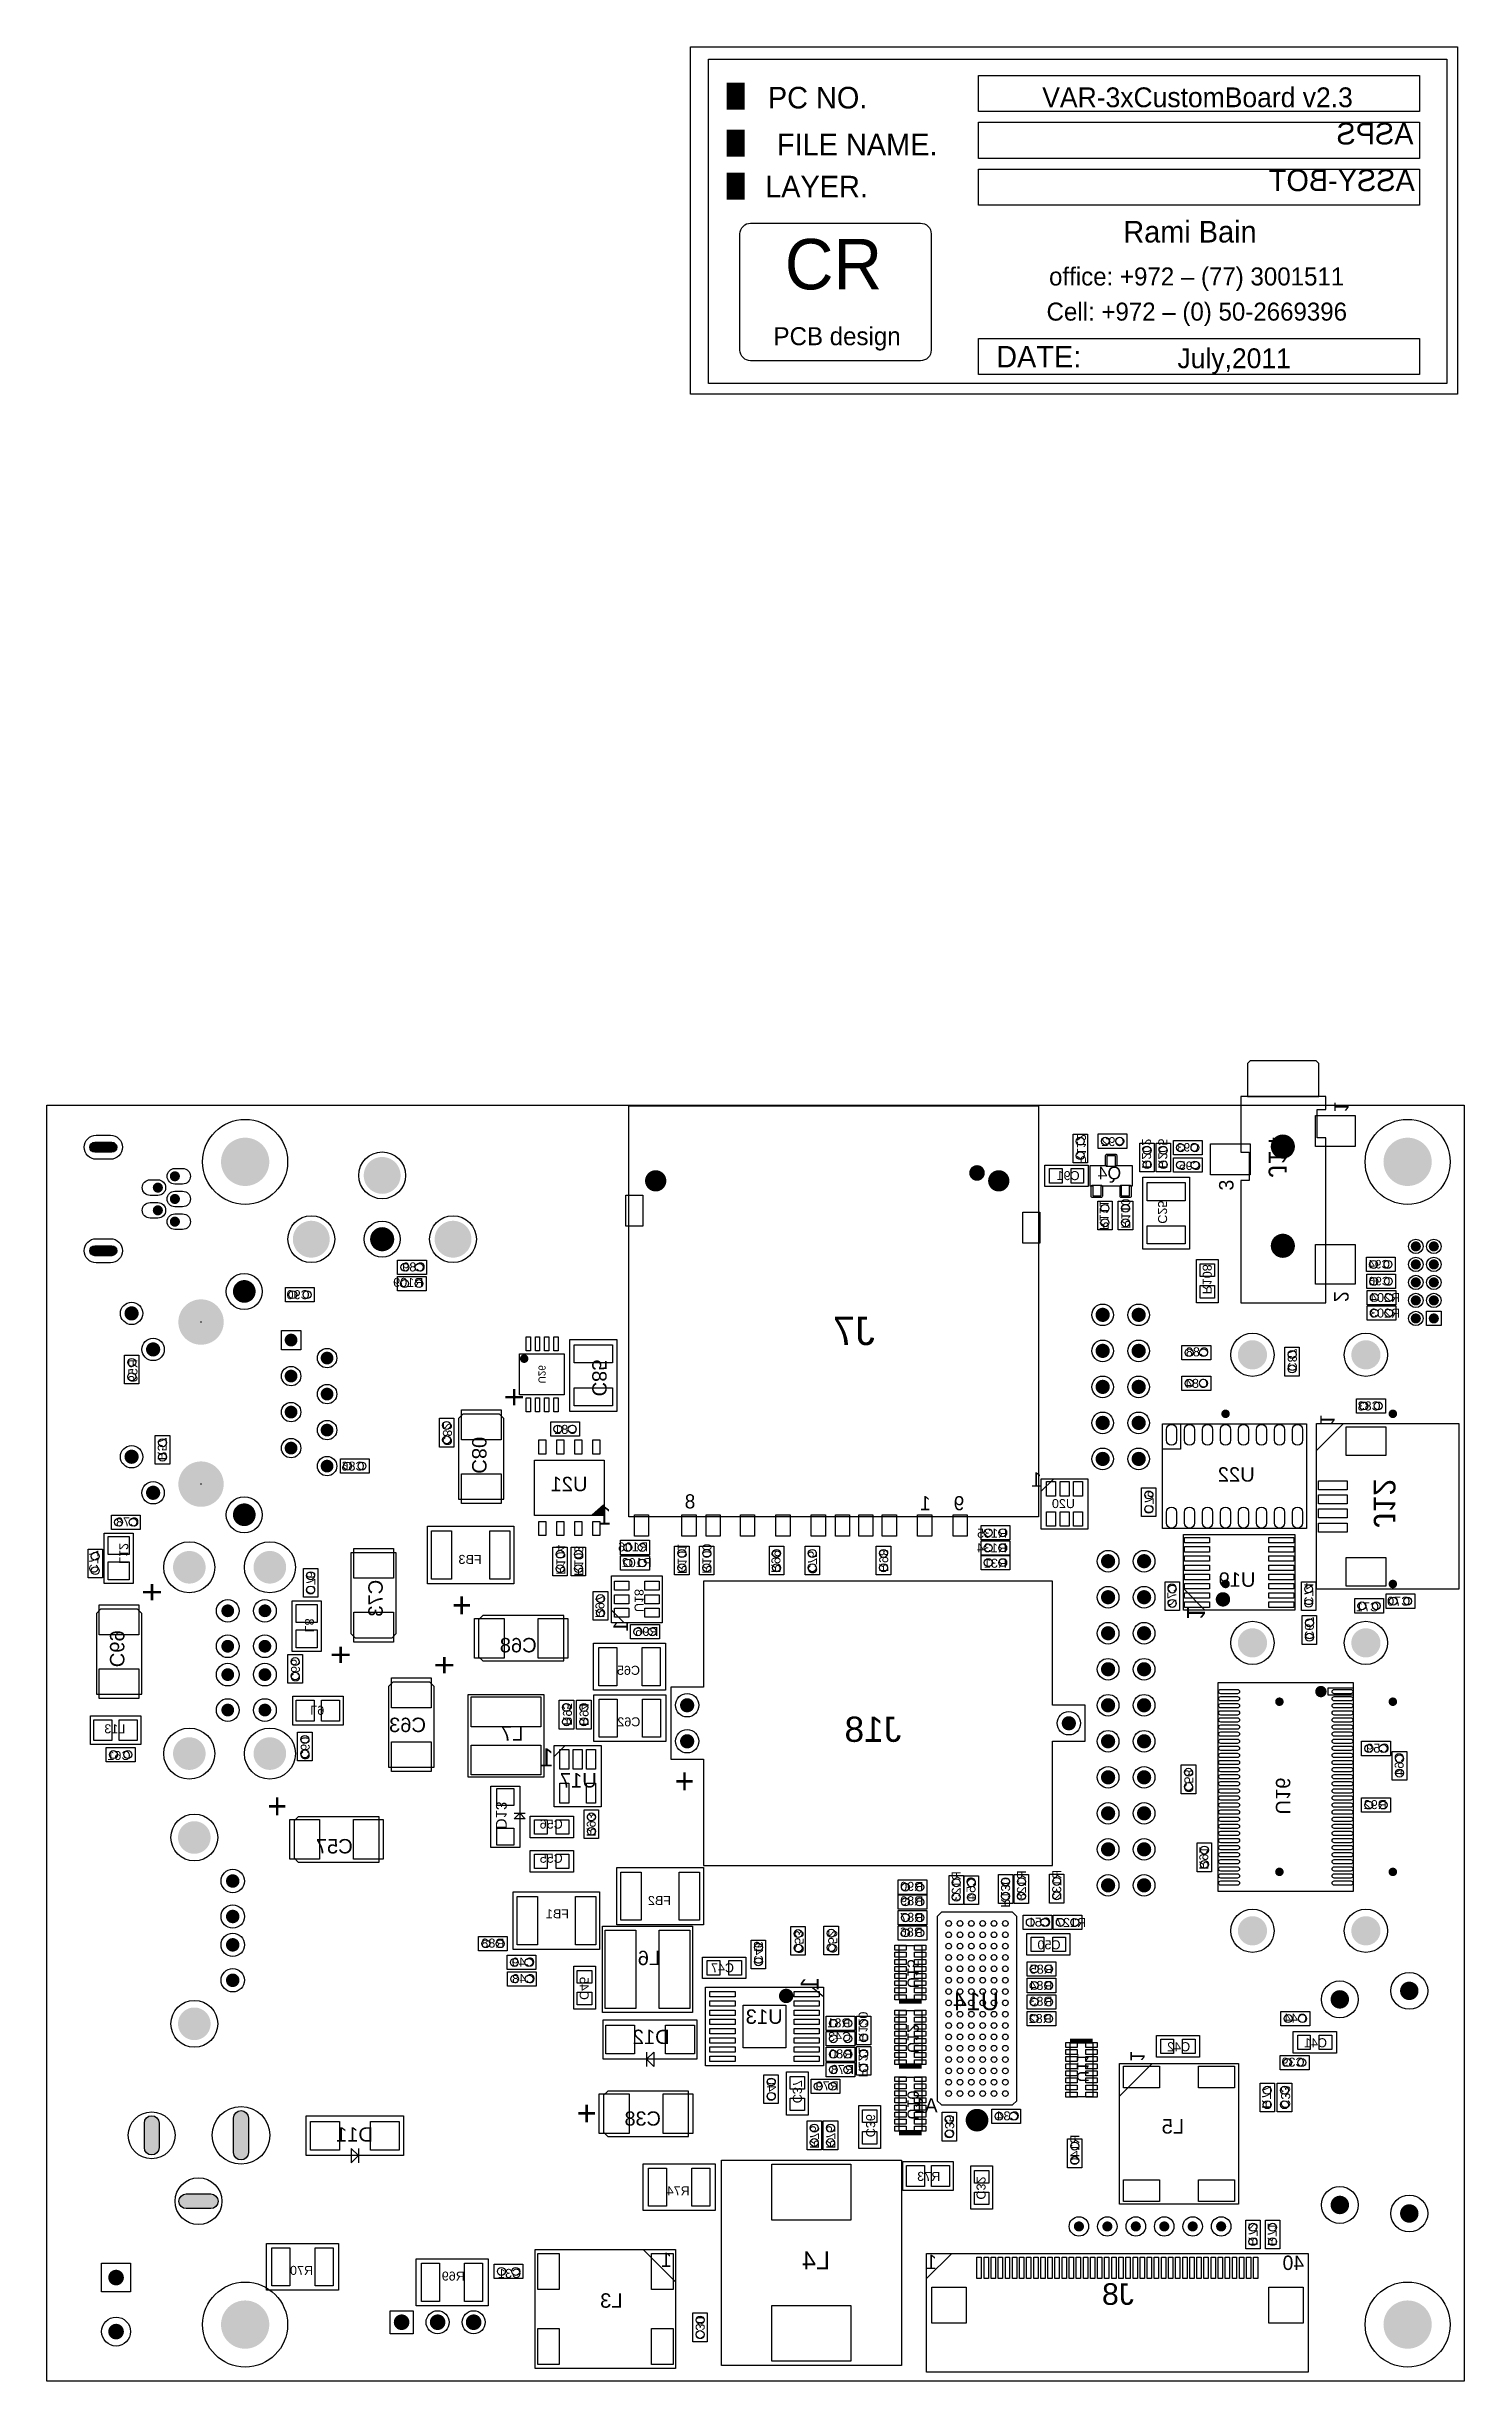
# Model space of a CAD drawing. Extents: x 0 to 100, y 0 to 165.
import ezdxf
from ezdxf.enums import TextEntityAlignment as Align

# ---------------------------------------------------------------- set-up
doc = ezdxf.new("R2010")
doc.units = 0
doc.header["$MEASUREMENT"] = 0
for name, color, linetype in [('ASSEMBLY_OUTLINES_BTM', 251, 'CONTINUOUS'), ('ASSEMBLY_REF_DES_BTM', 244, 'CONTINUOUS'), ('BOARD_OUTLINE', 10, 'CONTINUOUS'), ('FRAME', 10, 'CONTINUOUS'), ('LOGO', 244, 'CONTINUOUS'), ('MOUNTING_HOLE_PADS_LAYER_6', 221, 'CONTINUOUS'), ('MOUNTING_HOLES_LAYER_BOTT7', 170, 'CONTINUOUS'), ('PART_HOLES_LAYER_BOTTOM', 170, 'CONTINUOUS'), ('PART_PADS_LAYER_BOTTOM', 221, 'CONTINUOUS'), ('PART_PADS_SMD_BTM', 104, 'CONTINUOUS')]:
    doc.layers.add(name, color=color, linetype=linetype)
doc.styles.add('ARIAL', font='arial.ttf')
doc.styles.add('VERIBEST_GERBER_0', font='VBest0.ttf')

msp = doc.modelspace()

# ---------------------------------------------------------------- texts
at = {"layer": 'ASSEMBLY_OUTLINES_BTM', "style": 'VERIBEST_GERBER_0', "text_generation_flag": 2}
for s, p in [('ASPS', (96.419107, 157.290726)), ('ASSY-BOT', (96.511366, 153.998716))]:
    msp.add_text(s, height=1.524, dxfattribs=at).set_placement(p, align=Align.BOTTOM_LEFT)
for s, height, p in [('1', 1.02, (91.32917, 89.859176)), ('2', 1.02, (91.3272, 76.4856)), ('1', 1.016, (90.3402, 67.7926))]:
    msp.add_text(s, height=height, rotation=270, dxfattribs=at).set_placement(p, align=Align.MIDDLE_CENTER)
at = {"layer": 'ASSEMBLY_OUTLINES_BTM', "style": 'VERIBEST_GERBER_0'}
msp.add_text('3', height=1.02, rotation=90, dxfattribs=at).set_placement((83.2082, 84.3586), align=Align.MIDDLE_CENTER)
for rotation, p in [(270, (31.585393, 70.089069)), (270, (6.040593, 56.340069)), (90, (22.128007, 50.543131)), (270, (26.657793, 51.191469))]:
    msp.add_text('+', height=1.778, rotation=rotation, dxfattribs=at).set_placement(p, align=Align.BOTTOM_LEFT)
at = {"layer": 'ASSEMBLY_OUTLINES_BTM', "style": 'VERIBEST_GERBER_0', "text_generation_flag": 2}
for s, height, p in [('8', 1, (45.3806, 62.055)), ('1', 1, (61.9806, 61.928)), ('9', 1, (64.3536, 61.928)), ('A1', 1, (62.029075, 19.464725)), ('1', 1.016, (62.410436, 8.420328)), ('40', 1.016, (87.937436, 8.356828))]:
    msp.add_text(s, height=height, dxfattribs=at).set_placement(p, align=Align.MIDDLE_CENTER)
for s, height, p in [('1', 1.016, (69.4487, 64.0969)), ('1', 1.27, (38.89485, 61.680034)), ('1', 1.27, (34.8158, 44.6278)), ('+', 1.778, (44.29, 43.2308)), ('+', 1.778, (37.396131, 19.807393)), ('1', 1.016, (43.337576, 9.080728))]:
    msp.add_text(s, height=height, dxfattribs=at).set_placement(p, align=Align.TOP_RIGHT)
at = {"layer": 'ASSEMBLY_OUTLINES_BTM', "style": 'VERIBEST_GERBER_0'}
for p in [(28.582331, 53.335393), (15.559731, 39.154593)]:
    msp.add_text('+', height=1.778, dxfattribs=at).set_placement(p, align=Align.BOTTOM_LEFT)
at = {"layer": 'ASSEMBLY_OUTLINES_BTM', "style": 'VERIBEST_GERBER_0', "text_generation_flag": 2}
for height, rotation, p in [(1.27, 270, (81.7042, 54.6354)), (1.016, 90, (39.9796, 52.865)), (1.27, 90, (53.18, 27.559)), (1.016, 270, (77.4624, 23.2918))]:
    msp.add_text('1', height=height, rotation=rotation, dxfattribs=at).set_placement(p, align=Align.TOP_RIGHT)
at = {"layer": 'ASSEMBLY_REF_DES_BTM', "style": 'ARIAL', "text_generation_flag": 2}
for s, height, rotation, p in [('R112', 0.635, 270, (72.992865, 86.891765)), ('R202', 0.635, 270, (77.585268, 86.578202)), ('R205', 0.635, 270, (78.728268, 86.578202)), ('J14', 1.27, 270, (86.826368, 86.332672)), ('R111', 0.635, 270, (74.588068, 82.227202)), ('R110', 0.635, 270, (76.11437, 82.3392)), ('C25', 0.635, 270, (78.7146, 82.4484)), ('R108', 0.635, 270, (81.8642, 77.7164)), ('C87', 0.635, 270, (87.86697, 72.0344)), ('R59', 0.635, 90, (6.083105, 71.270765)), ('U26', 0.5, 270, (34.9428, 71.0184)), ('C85', 1.016, 270, (38.990579, 70.759016)), ('C82', 0.635, 270, (28.267505, 66.790935)), ('R57', 0.635, 270, (8.153595, 65.762235)), ('C80', 1.016, 270, (30.516816, 65.307157)), ('C79', 0.635, 270, (77.75777, 62.0014)), ('J12', 1.524, 270, (94.376766, 61.921494)), ('C77', 0.635, 270, (3.31797, 57.8028)), ('L12', 0.635, 270, (5.4356, 58.3768)), ('R104', 0.635, 270, (36.268505, 57.933935)), ('R103', 0.635, 270, (37.538505, 57.857735)), ('R101', 0.635, 270, (44.835905, 57.991665)), ('R100', 0.635, 270, (46.57417, 58.006)), ('R99', 0.635, 270, (51.43827, 57.8155)), ('C75', 0.635, 270, (54.0258, 57.752)), ('R98', 0.635, 270, (59.04557, 57.879)), ('C76', 0.635, 270, (18.63417, 56.3042)), ('C73', 1.016, 90, (23.19665, 55.224279)), ('C72', 0.635, 90, (79.375, 55.4914)), ('C74', 0.635, 270, (89.024305, 55.513335)), ('R97', 0.635, 270, (39.0271, 54.6303)), ('U18', 0.635, 270, (41.787905, 55.060465)), ('C69', 1.016, 270, (4.97195, 51.658921)), ('L8', 0.635, 270, (18.53257, 53.307)), ('C67', 0.635, 270, (89.0702, 53.1114)), ('C66', 0.635, 270, (17.5514, 50.1218)), ('R95', 0.635, 270, (36.7335, 47.0535)), ('R94', 0.635, 270, (37.906805, 47.029735)), ('L9', 0.635, 180, (19.083, 47.3202)), ('C60', 0.635, 270, (18.2372, 44.6354)), ('C58', 0.635, 270, (80.5688, 42.324)), ('C64', 0.635, 90, (95.4024, 43.528)), ('U16', 1.016, 270, (87.216, 41.275)), ('D13', 0.762, 270, (32.0726, 39.9034)), ('R93', 0.635, 270, (38.4099, 39.2303)), ('R91', 0.635, 270, (81.62107, 36.8935)), ('R123', 0.635, 90, (64.1604, 34.9072)), ('C54', 0.635, 90, (65.2018, 34.765)), ('R130', 0.635, 270, (67.6402, 34.4678)), ('R128', 0.635, 90, (68.7578, 34.9758)), ('R132', 0.635, 90, (71.247, 35.0012)), ('C53', 0.635, 270, (53.083305, 30.976935)), ('C52', 0.635, 270, (55.445505, 31.002335)), ('C46', 0.635, 270, (50.2082, 30.226)), ('U15', 0.8, 270, (61.11918, 28.74106)), ('C45', 0.635, 270, (37.9146, 27.7114)), ('R120', 0.635, 270, (57.595468, 25.008602)), ('U12', 0.8, 270, (61.11918, 24.168954)), ('R121', 0.635, 270, (57.595468, 22.494002)), ('U11', 0.8, 270, (73.0935, 22.11312)), ('C40', 0.635, 270, (51.127505, 20.588335)), ('C37', 0.635, 270, (52.9514, 20.4216)), ('U10', 0.8, 270, (61.11918, 19.47006)), ('R77', 0.635, 270, (86.0476, 20.0406)), ('C33', 0.635, 270, (87.3938, 20.0406)), ('C36', 0.635, 270, (58.1203, 18.02457)), ('C35', 0.635, 270, (63.6956, 17.9578)), ('R76', 0.635, 270, (54.1706, 17.2212)), ('R75', 0.635, 270, (55.3136, 17.2212)), ('R140', 0.635, 90, (72.517, 16.3322)), ('C32', 0.635, 270, (65.910305, 13.628735)), ('R72', 0.635, 270, (85.101065, 10.369935)), ('R71', 0.635, 270, (86.454, 10.3556)), ('C30', 0.635, 270, (46.098305, 3.748135))]:
    msp.add_text(s, height=height, rotation=rotation, dxfattribs=at).set_placement(p, align=Align.MIDDLE_CENTER)
for s, height, p in [('C92', 0.635, (75.2094, 87.42824)), ('C93', 0.6, (80.4956, 87.025)), ('Q4', 0.889, (74.963, 85.213456)), ('C95', 0.6, (80.65032, 85.72508)), ('C91', 0.635, (72.053065, 85.028135)), ('C94', 0.6, (93.990545, 78.781035)), ('R109', 0.635, (25.5016, 77.5005)), ('C89', 0.635, (25.9004, 78.5876)), ('C96', 0.6, (94.015945, 77.587235)), ('C90', 0.635, (17.7368, 76.6318)), ('R204', 0.635, (94.4118, 76.4286)), ('J7', 2, (56.941354, 74.080369)), ('R203', 0.635, (94.4118, 75.3364)), ('C88', 0.635, (81.172435, 72.598105)), ('C84', 0.635, (81.108935, 70.375605)), ('C83', 0.635, (93.2866, 68.7832)), ('C81', 0.635, (36.6192, 67.1322)), ('C86', 0.635, (21.6078, 64.5414)), ('U22', 1.016, (83.914, 63.9572)), ('U21', 1.016, (36.848904, 63.28043)), ('C78', 0.635, (5.7074, 60.6044)), ('U20', 0.635, (71.722, 61.8998)), ('R135', 0.635, (66.690002, 59.805268)), ('FB3', 0.635, (29.8628, 57.9628)), ('R106', 0.635, (41.369, 58.84564)), ('R102', 0.635, (41.623, 57.7342)), ('R134', 0.635, (66.675, 58.7756)), ('R31', 0.635, (66.929, 57.69283)), ('U19', 1.016, (83.9648, 56.5404)), ('C71', 0.635, (93.173935, 54.614905)), ('C70', 0.635, (95.3694, 55.0164)), ('R96', 0.635, (42.3342, 52.8828)), ('C68', 1.016, (33.264546, 51.915011)), ('C65', 0.635, (41.0388, 50.1396)), ('L13', 0.635, (4.8082, 46.01864)), ('C63', 1.016, (25.455521, 46.293278)), ('C62', 0.635, (41.0642, 46.5074)), ('J18', 1.778, (58.281726, 45.985078)), ('C61', 0.635, (5.102602, 44.133468)), ('C59', 0.635, (93.8962, 44.6532)), ('U17', 1.016, (37.503712, 42.382822)), ('C56', 0.635, (35.592135, 39.298705)), ('R92', 0.635, (93.720035, 40.670305)), ('C57', 1.016, (20.287818, 37.734211)), ('C55', 0.635, (35.592135, 36.885705)), ('R90', 0.635, (61.017535, 34.904505)), ('FB1', 0.635, (36.023935, 32.974105)), ('FB2', 0.635, (43.2232, 33.909)), ('R89', 0.635, (61.017535, 33.888505)), ('R87', 0.635, (61.017535, 32.720105)), ('R86', 0.635, (60.992135, 31.678705)), ('C51', 0.635, (70.0202, 32.385)), ('R127', 0.635, (72.263, 32.3596)), ('R88', 0.635, (31.4782, 30.90564)), ('C49', 0.635, (33.622, 29.5656)), ('L6', 1.016, (42.484136, 29.857928)), ('C50', 0.635, (70.706, 30.7848)), ('C48', 0.635, (33.6474, 28.3972)), ('C47', 0.635, (47.6682, 29.1592)), ('R84', 0.635, (70.136135, 27.919505)), ('R85', 0.635, (70.161535, 29.062505)), ('U14', 1.27, (65.548581, 26.806728)), ('R83', 0.635, (70.136135, 26.801905)), ('D12', 1.016, (42.644732, 24.289678)), ('U13', 1.016, (50.612136, 25.717728)), ('R81', 0.635, (55.886735, 25.277905)), ('R82', 0.635, (70.085335, 25.582705)), ('C44', 0.635, (88.093935, 25.608105)), ('C43', 0.635, (55.9359, 24.3078)), ('R80', 0.635, (56.013735, 23.093505)), ('C42', 0.635, (79.85, 23.5966)), ('C41', 0.635, (89.502, 23.876)), ('R78', 0.635, (56.1264, 21.9964)), ('C39', 0.635, (87.916135, 22.509305)), ('R79', 0.635, (55.0596, 20.828)), ('C38', 1, (42.043254, 18.531857)), ('C34', 0.635, (67.8104, 18.7198)), ('L5', 1.016, (79.441036, 17.979314)), ('D11', 1.016, (21.712135, 17.410903)), ('R74', 0.635, (44.544, 13.4366)), ('R73', 0.635, (62.2224, 14.4526)), ('L4', 1.27, (54.268348, 8.529444)), ('R70', 0.635, (17.9756, 7.8232)), ('R69', 0.635, (28.683335, 7.421705)), ('C31', 0.635, (32.658435, 7.612205)), ('J8', 1.524, (75.566403, 6.153493)), ('L3', 1.016, (39.830954, 5.697396))]:
    msp.add_text(s, height=height, dxfattribs=at).set_placement(p, align=Align.MIDDLE_CENTER)
msp.add_text('L7', height=1.016, dxfattribs=at).set_placement((32.83605, 46.206574), align=Align.TOP_CENTER)
at = {"layer": 'LOGO', "style": 'VERIBEST_GERBER_0'}
for s, height, p in [('PC NO.', 1.524, (54.3814, 161.0487)), ('VAR-3xCustomBoard v2.3', 1.397, (81.18094, 161.073084)), ('FILE NAME.', 1.524, (57.1754, 157.7467)), ('LAYER.', 1.524, (54.3052, 154.7749)), ('Rami Bain', 1.524, (80.647032, 151.593296)), ('CR', 3.556, (55.501032, 149.307296)), ('office: +972 – (77) 3001511', 1.27, (81.116424, 148.439632)), ('Cell: +972 – (0) 50-2669396', 1.27, (81.128616, 145.960592)), ('PCB design', 1.27, (55.755032, 144.227296)), ('DATE:', 1.524, (69.977076, 142.783662)), ('July,2011', 1.397, (83.766406, 142.669768))]:
    msp.add_text(s, height=height, dxfattribs=at).set_placement(p, align=Align.MIDDLE_CENTER)

# ---------------------------------------------------------------- hatches: boundary and pattern name
at = {"layer": 'ASSEMBLY_OUTLINES_BTM'}
msp.add_hatch(color=256, dxfattribs=at).paths.add_polyline_path([(39.27228, 61.816424), (38.47228, 61.116424), (39.27228, 61.116424)], flags=0)
at = {"layer": 'PART_HOLES_LAYER_BOTTOM'}
for points in [[(4.5924, 87.3806, -1), (4.5924, 86.6806), (3.3924, 86.6806, -1), (3.3924, 87.3806)], [(4.5924, 80.0806, -1), (4.5924, 79.3806), (3.3924, 79.3806, -1), (3.3924, 80.0806)], [(6.8885, 18.2118, -1), (7.9299, 18.2118), (7.9299, 16.4846, -1), (6.8885, 16.4846)], [(13.1877, 18.5674, -1), (14.2291, 18.5674), (14.2291, 16.129, -1), (13.1877, 16.129)], [(11.5748, 13.2207, -1), (11.5748, 12.1793), (9.8476, 12.1793, -1), (9.8476, 13.2207)]]:
    msp.add_hatch(color=256, dxfattribs=at).paths.add_polyline_path(points, flags=0)

# ---------------------------------------------------------------- linework, layer by layer
at = {"layer": 'ASSEMBLY_OUTLINES_BTM'}
for points in [[(84.71592, 90.605534), (89.73092, 90.605534), (89.73092, 92.945868), (89.55392, 93.122868), (84.89292, 93.122868), (84.71592, 92.945868)], [(87.233253, 90.605534), (84.224253, 90.605534), (84.224253, 86.691868), (84.83392, 86.691868), (84.83392, 85.688868), (84.83392, 84.685868), (84.224253, 84.685868), (84.224253, 76.052201), (90.242253, 76.052201), (90.242253, 87.694868), (89.61292, 87.694868), (89.61292, 89.700868), (90.242253, 89.700868), (90.242253, 90.605534)], [(41.0596, 60.96), (41.0596, 89.96), (69.9596, 89.96), (69.9596, 60.96)], [(72.3976, 85.9282), (72.3976, 87.9602), (73.4136, 87.9602), (73.4136, 85.9282)], [(74.168, 86.9518), (74.168, 87.9678), (76.2, 87.9678), (76.2, 86.9518)], [(77.1144, 85.2932), (77.1144, 87.3252), (78.1304, 87.3252), (78.1304, 85.2932)], [(78.2574, 85.2932), (78.2574, 87.3252), (79.2734, 87.3252), (79.2734, 85.2932)], [(79.4766, 86.487), (79.4766, 87.503), (81.5086, 87.503), (81.5086, 86.487)], [(70.4164, 84.2518), (70.4164, 85.7758), (73.4644, 85.7758), (73.4644, 84.2518)], [(73.59, 84.3138), (73.79, 84.3138), (73.79, 83.6138), (74.39, 83.6138), (74.39, 84.3138), (75.79, 84.3138), (75.79, 83.6138), (76.39, 83.6138), (76.39, 84.3138), (76.59, 84.3138), (76.59, 85.7138), (75.39, 85.7138), (75.39, 86.4138), (74.79, 86.4138), (74.79, 85.7138), (73.59, 85.7138)], [(79.4766, 85.2678), (79.4766, 86.2838), (81.5086, 86.2838), (81.5086, 85.2678)], [(77.3176, 79.8322), (77.3176, 84.9122), (80.6196, 84.9122), (80.6196, 79.8322)], [(74.1426, 81.1962), (74.1426, 83.2282), (75.1586, 83.2282), (75.1586, 81.1962)], [(75.5904, 81.1962), (75.5904, 83.2282), (76.6064, 83.2282), (76.6064, 81.1962)], [(24.7574, 78.0542), (24.7574, 79.0702), (26.7894, 79.0702), (26.7894, 78.0542)], [(81.1022, 76.0654), (81.1022, 79.1134), (82.6262, 79.1134), (82.6262, 76.0654)], [(93.091, 78.2574), (93.091, 79.2734), (95.123, 79.2734), (95.123, 78.2574)], [(24.7396, 76.9036), (24.7396, 77.9196), (26.7716, 77.9196), (26.7716, 76.9036)], [(93.1164, 77.0636), (93.1164, 78.0796), (95.1484, 78.0796), (95.1484, 77.0636)], [(16.8478, 76.1238), (16.8478, 77.1398), (18.8798, 77.1398), (18.8798, 76.1238)], [(93.1418, 75.9206), (93.1418, 76.9366), (95.1738, 76.9366), (95.1738, 75.9206)], [(93.1418, 74.8284), (93.1418, 75.8444), (95.1738, 75.8444), (95.1738, 74.8284)], [(33.3628, 69.5684), (33.3628, 72.4684), (36.5128, 72.4684), (36.5128, 69.5684)], [(36.9138, 68.4022), (36.9138, 73.4822), (40.2158, 73.4822), (40.2158, 68.4022)], [(80.0786, 72.0344), (80.0786, 73.0504), (82.1106, 73.0504), (82.1106, 72.0344)], [(87.343, 70.8914), (87.343, 72.9234), (88.359, 72.9234), (88.359, 70.8914)], [(5.494, 70.3326), (5.494, 72.3646), (6.51, 72.3646), (6.51, 70.3326)], [(80.0786, 69.8754), (80.0786, 70.8914), (82.1106, 70.8914), (82.1106, 69.8754)], [(92.3976, 68.2752), (92.3976, 69.2912), (94.4296, 69.2912), (94.4296, 68.2752)], [(27.7038, 65.8876), (27.7038, 67.9196), (28.7198, 67.9196), (28.7198, 65.8876)], [(32.2502, 67.9018), (31.9502, 68.2018), (29.3502, 68.2018), (29.0502, 67.9018), (29.0502, 62.2018), (32.2502, 62.2018)], [(35.5524, 66.6496), (35.5524, 67.6656), (37.5844, 67.6656), (37.5844, 66.6496)], [(78.707, 65.7352), (78.707, 67.5132), (79.977, 67.5132), (79.977, 65.7352)], [(78.707, 60.1472), (78.707, 67.5132), (88.867, 67.5132), (88.867, 60.1472)], [(89.5782, 55.8546), (89.5782, 67.5386), (99.6112, 67.5386), (99.6112, 55.8546)], [(7.6632, 64.6684), (7.6632, 66.7004), (8.6792, 66.7004), (8.6792, 64.6684)], [(20.7188, 64.0334), (20.7188, 65.0494), (22.7508, 65.0494), (22.7508, 64.0334)], [(34.42228, 61.066424), (34.42228, 64.966424), (39.32228, 64.966424), (39.32228, 61.066424)], [(70.1472, 60.0964), (70.1472, 63.6524), (73.4492, 63.6524), (73.4492, 60.0964)], [(77.2338, 60.9854), (77.2338, 63.0174), (78.2498, 63.0174), (78.2498, 60.9854)], [(4.5644, 60.071), (4.5644, 61.087), (6.5964, 61.087), (6.5964, 60.071)], [(39.27228, 61.816424), (38.47228, 61.116424), (39.27228, 61.116424)], [(4.064, 56.2686), (4.064, 59.8246), (6.096, 59.8246), (6.096, 56.2686)], [(26.8656, 56.2356), (26.8656, 60.2996), (32.9616, 60.2996), (32.9616, 56.2356)], [(40.48, 58.293), (40.48, 59.309), (42.512, 59.309), (42.512, 58.293)], [(65.913, 59.3344), (65.913, 60.3504), (67.945, 60.3504), (67.945, 59.3344)], [(65.913, 58.2676), (65.913, 59.2836), (67.945, 59.2836), (67.945, 58.2676)], [(80.1802, 54.3814), (80.1802, 59.7154), (88.0542, 59.7154), (88.0542, 54.3814)], [(2.921, 56.6598), (2.921, 58.6918), (3.937, 58.6918), (3.937, 56.6598)], [(21.4632, 52.7304), (21.7632, 52.4304), (24.3632, 52.4304), (24.6632, 52.7304), (24.6632, 58.4304), (21.4632, 58.4304)], [(35.7048, 56.802), (35.7048, 58.834), (36.7208, 58.834), (36.7208, 56.802)], [(37.0002, 56.802), (37.0002, 58.834), (38.0162, 58.834), (38.0162, 56.802)], [(40.48, 57.2008), (40.48, 58.2168), (42.512, 58.2168), (42.512, 57.2008)], [(44.2976, 56.863), (44.2976, 58.895), (45.3136, 58.895), (45.3136, 56.863)], [(46.0502, 56.863), (46.0502, 58.895), (47.0662, 58.895), (47.0662, 56.863)], [(50.9778, 56.863), (50.9778, 58.895), (51.9938, 58.895), (51.9938, 56.863)], [(53.4924, 56.863), (53.4924, 58.895), (54.5084, 58.895), (54.5084, 56.863)], [(58.5216, 56.863), (58.5216, 58.895), (59.5376, 58.895), (59.5376, 56.863)], [(65.913, 57.2262), (65.913, 58.2422), (67.945, 58.2422), (67.945, 57.2262)], [(18.1102, 55.2882), (18.1102, 57.3202), (19.1262, 57.3202), (19.1262, 55.2882)], [(39.8526, 53.5), (39.8526, 56.802), (43.4086, 56.802), (43.4086, 53.5)], [(44.036, 43.8658), (46.322, 43.8658), (46.322, 36.3728), (70.96, 36.3728), (70.96, 45.1358), (73.246, 45.1358), (73.246, 47.6758), (70.96, 47.6758), (70.96, 56.4388), (46.322, 56.4388), (46.322, 48.9458), (44.036, 48.9458)], [(78.8924, 54.3484), (78.8924, 56.3804), (79.9084, 56.3804), (79.9084, 54.3484)], [(88.5114, 54.356), (88.5114, 56.388), (89.5274, 56.388), (89.5274, 54.356)], [(6.7054, 54.1528), (6.4054, 54.4528), (3.8054, 54.4528), (3.5054, 54.1528), (3.5054, 48.4528), (6.7054, 48.4528)], [(17.3228, 51.4782), (17.3228, 55.0342), (19.3548, 55.0342), (19.3548, 51.4782)], [(38.5572, 53.6778), (38.5572, 55.7098), (39.5732, 55.7098), (39.5732, 53.6778)], [(92.2706, 54.1782), (92.2706, 55.1942), (94.3026, 55.1942), (94.3026, 54.1782)], [(94.4804, 54.5084), (94.4804, 55.5244), (96.5124, 55.5244), (96.5124, 54.5084)], [(30.7696, 54.0002), (30.4696, 53.7002), (30.4696, 51.1002), (30.7696, 50.8002), (36.4696, 50.8002), (36.4696, 54.0002)], [(41.1912, 52.3494), (41.1912, 53.3654), (43.2232, 53.3654), (43.2232, 52.3494)], [(88.5622, 51.9684), (88.5622, 54.0004), (89.5782, 54.0004), (89.5782, 51.9684)], [(17.018, 49.2328), (17.018, 51.2648), (18.034, 51.2648), (18.034, 49.2328)], [(38.575, 48.7426), (38.575, 52.0446), (43.655, 52.0446), (43.655, 48.7426)], [(17.3558, 46.2788), (17.3558, 48.3108), (20.9118, 48.3108), (20.9118, 46.2788)], [(27.3226, 49.0042), (27.0226, 49.3042), (24.4226, 49.3042), (24.1226, 49.0042), (24.1226, 43.3042), (27.3226, 43.3042)], [(29.7358, 42.5958), (29.7358, 48.4378), (35.0698, 48.4378), (35.0698, 42.5958)], [(36.162, 45.9994), (36.162, 48.0314), (37.178, 48.0314), (37.178, 45.9994)], [(37.3812, 45.9994), (37.3812, 48.0314), (38.3972, 48.0314), (38.3972, 45.9994)], [(38.6004, 45.1104), (38.6004, 48.4124), (43.6804, 48.4124), (43.6804, 45.1104)], [(82.644, 34.544), (82.644, 49.276), (92.169, 49.276), (92.169, 34.544)], [(90.391, 48.387), (90.391, 48.895), (92.169, 48.895), (92.169, 48.387)], [(3.081, 44.9072), (3.081, 46.9392), (6.637, 46.9392), (6.637, 44.9072)], [(4.1986, 43.688), (4.1986, 44.704), (6.2306, 44.704), (6.2306, 43.688)], [(17.7038, 43.7464), (17.7038, 45.7784), (18.7198, 45.7784), (18.7198, 43.7464)], [(35.8064, 40.513), (35.8064, 44.831), (39.1084, 44.831), (39.1084, 40.513)], [(92.7532, 44.1198), (92.7532, 45.1358), (94.7852, 45.1358), (94.7852, 44.1198)], [(80.0354, 41.435), (80.0354, 43.467), (81.0514, 43.467), (81.0514, 41.435)], [(94.9198, 42.385), (94.9198, 44.417), (95.9358, 44.417), (95.9358, 42.385)], [(31.336, 37.6428), (31.336, 41.9608), (33.368, 41.9608), (33.368, 37.6428)], [(17.747, 39.8194), (17.447, 39.5194), (17.447, 36.9194), (17.747, 36.6194), (23.447, 36.6194), (23.447, 39.8194)], [(32.987, 39.6748), (33.368, 40.0558), (33.749, 39.6748)], [(34.1046, 38.3286), (34.1046, 39.8526), (37.1526, 39.8526), (37.1526, 38.3286)], [(37.9146, 38.2778), (37.9146, 40.3098), (38.9306, 40.3098), (38.9306, 38.2778)], [(92.7532, 40.132), (92.7532, 41.148), (94.7852, 41.148), (94.7852, 40.132)], [(81.1606, 35.941), (81.1606, 37.973), (82.1766, 37.973), (82.1766, 35.941)], [(34.1046, 35.9156), (34.1046, 37.4396), (37.1526, 37.4396), (37.1526, 35.9156)], [(40.226, 32.1818), (40.226, 36.2458), (46.322, 36.2458), (46.322, 32.1818)], [(60.0634, 34.3408), (60.0634, 35.3568), (62.0954, 35.3568), (62.0954, 34.3408)], [(63.6524, 33.6372), (63.6524, 35.6692), (64.6684, 35.6692), (64.6684, 33.6372)], [(64.7192, 33.622), (64.7192, 35.654), (65.7352, 35.654), (65.7352, 33.622)], [(67.1322, 33.7058), (67.1322, 35.7378), (68.1482, 35.7378), (68.1482, 33.7058)], [(68.2498, 33.7058), (68.2498, 35.7378), (69.2658, 35.7378), (69.2658, 33.7058)], [(70.739, 33.7312), (70.739, 35.7632), (71.755, 35.7632), (71.755, 33.7312)], [(32.9108, 30.4546), (32.9108, 34.5186), (39.0068, 34.5186), (39.0068, 30.4546)], [(60.0634, 33.2994), (60.0634, 34.3154), (62.0954, 34.3154), (62.0954, 33.2994)], [(60.0634, 32.1818), (60.0634, 33.1978), (62.0954, 33.1978), (62.0954, 32.1818)], [(68.126, 19.489), (68.426, 19.789), (68.426, 32.789), (68.126, 33.089), (63.126, 33.089), (62.826, 32.789), (62.826, 19.789), (63.126, 19.489)], [(30.4622, 30.353), (30.4622, 31.369), (32.4942, 31.369), (32.4942, 30.353)], [(39.21, 26.0096), (39.21, 32.1056), (45.56, 32.1056), (45.56, 26.0096)], [(52.4942, 30.0482), (52.4942, 32.0802), (53.5102, 32.0802), (53.5102, 30.0482)], [(54.831, 30.0736), (54.831, 32.1056), (55.847, 32.1056), (55.847, 30.0736)], [(60.0634, 31.115), (60.0634, 32.131), (62.0954, 32.131), (62.0954, 31.115)], [(68.8772, 31.8516), (68.8772, 32.8676), (70.9092, 32.8676), (70.9092, 31.8516)], [(69.1312, 30.0482), (69.1312, 31.5722), (72.1792, 31.5722), (72.1792, 30.0482)], [(70.993, 31.8516), (70.993, 32.8676), (73.025, 32.8676), (73.025, 31.8516)], [(32.479, 29.0322), (32.479, 30.0482), (34.511, 30.0482), (34.511, 29.0322)], [(46.2712, 28.3972), (46.2712, 29.9212), (49.3192, 29.9212), (49.3192, 28.3972)], [(49.7002, 29.083), (49.7002, 31.115), (50.7162, 31.115), (50.7162, 29.083)], [(60.127, 26.929), (60.127, 30.729), (61.727, 30.729), (61.727, 26.929)], [(32.5044, 27.8638), (32.5044, 28.8798), (34.5364, 28.8798), (34.5364, 27.8638)], [(37.178, 26.2382), (37.178, 29.2862), (38.702, 29.2862), (38.702, 26.2382)], [(69.1566, 28.575), (69.1566, 29.591), (71.1886, 29.591), (71.1886, 28.575)], [(69.1566, 27.4066), (69.1566, 28.4226), (71.1886, 28.4226), (71.1886, 27.4066)], [(46.481, 22.2525), (46.481, 27.7855), (54.799, 27.7855), (54.799, 22.2525)], [(69.1566, 26.2382), (69.1566, 27.2542), (71.1886, 27.2542), (71.1886, 26.2382)], [(39.2608, 22.7076), (39.2608, 25.5016), (45.8648, 25.5016), (45.8648, 22.7076)], [(54.9834, 24.7396), (54.9834, 25.7556), (57.0154, 25.7556), (57.0154, 24.7396)], [(57.1246, 23.7236), (57.1246, 25.7556), (58.1406, 25.7556), (58.1406, 23.7236)], [(60.127, 22.356894), (60.127, 26.156894), (61.727, 26.156894), (61.727, 22.356894)], [(69.1566, 25.0698), (69.1566, 26.0858), (71.1886, 26.0858), (71.1886, 25.0698)], [(87.0636, 25.0698), (87.0636, 26.0858), (89.0956, 26.0858), (89.0956, 25.0698)], [(42.8168, 23.2156), (42.8168, 22.1996), (42.3088, 22.7076)], [(54.9834, 23.6474), (54.9834, 24.6634), (57.0154, 24.6634), (57.0154, 23.6474)], [(54.9834, 22.5552), (54.9834, 23.5712), (57.0154, 23.5712), (57.0154, 22.5552)], [(57.1246, 21.59), (57.1246, 23.622), (58.1406, 23.622), (58.1406, 21.59)], [(72.192, 20.071), (72.192, 23.871), (73.792, 23.871), (73.792, 20.071)], [(78.2752, 22.86), (78.2752, 24.384), (81.3232, 24.384), (81.3232, 22.86)], [(87.9272, 23.1394), (87.9272, 24.6634), (90.9752, 24.6634), (90.9752, 23.1394)], [(50.5892, 19.5834), (50.5892, 21.6154), (51.6052, 21.6154), (51.6052, 19.5834)], [(52.1894, 18.7706), (52.1894, 21.8186), (53.7134, 21.8186), (53.7134, 18.7706)], [(54.9834, 21.463), (54.9834, 22.479), (57.0154, 22.479), (57.0154, 21.463)], [(60.127, 17.658), (60.127, 21.458), (61.727, 21.458), (61.727, 17.658)], [(75.6844, 12.4968), (75.6844, 22.4028), (84.0664, 22.4028), (84.0664, 12.4968)], [(87.0128, 21.971), (87.0128, 22.987), (89.0448, 22.987), (89.0448, 21.971)], [(39.5834, 20.4722), (39.2834, 20.1722), (39.2834, 17.5722), (39.5834, 17.2722), (45.2834, 17.2722), (45.2834, 20.4722)], [(53.9166, 20.2946), (53.9166, 21.3106), (55.9486, 21.3106), (55.9486, 20.2946)], [(85.5904, 18.9992), (85.5904, 21.0312), (86.6064, 21.0312), (86.6064, 18.9992)], [(86.8096, 18.9992), (86.8096, 21.0312), (87.8256, 21.0312), (87.8256, 18.9992)], [(18.3134, 15.9182), (18.3134, 18.7122), (25.1714, 18.7122), (25.1714, 15.9182)], [(53.6372, 16.3322), (53.6372, 18.3642), (54.6532, 18.3642), (54.6532, 16.3322)], [(54.7802, 16.3322), (54.7802, 18.3642), (55.7962, 18.3642), (55.7962, 16.3322)], [(57.2948, 16.4084), (57.2948, 19.4564), (58.8188, 19.4564), (58.8188, 16.4084)], [(63.1622, 16.9418), (63.1622, 18.9738), (64.1782, 18.9738), (64.1782, 16.9418)], [(66.6674, 18.1864), (66.6674, 19.2024), (68.6994, 19.2024), (68.6994, 18.1864)], [(72.009, 15.0622), (72.009, 17.0942), (73.025, 17.0942), (73.025, 15.0622)], [(21.9964, 15.9182), (21.4884, 16.4262), (21.4884, 15.4102)], [(42.0802, 12.0396), (42.0802, 15.3416), (47.1602, 15.3416), (47.1602, 12.0396)], [(47.592, 1.1176), (47.592, 15.5956), (60.292, 15.5956), (60.292, 1.1176)], [(60.3936, 13.462), (60.3936, 15.494), (63.9496, 15.494), (63.9496, 13.462)], [(65.1942, 12.1412), (65.1942, 15.1892), (66.7182, 15.1892), (66.7182, 12.1412)], [(84.582, 9.3396), (84.582, 11.3716), (85.598, 11.3716), (85.598, 9.3396)], [(85.9714, 9.3396), (85.9714, 11.3716), (86.9874, 11.3716), (86.9874, 9.3396)], [(15.5118, 6.4262), (15.5118, 9.7282), (20.5918, 9.7282), (20.5918, 6.4262)], [(26.0528, 5.334), (26.0528, 8.636), (31.1328, 8.636), (31.1328, 5.334)], [(31.5646, 7.239), (31.5646, 8.255), (33.5966, 8.255), (33.5966, 7.239)], [(34.4602, 0.9144), (34.4602, 9.2964), (44.3662, 9.2964), (44.3662, 0.9144)], [(62.07, 0.635), (62.07, 9.017), (88.994, 9.017), (88.994, 0.635)], [(45.5854, 2.794), (45.5854, 4.826), (46.6014, 4.826), (46.6014, 2.794)]]:
    msp.add_lwpolyline(points, close=True, dxfattribs=at)
for points, const_width in [([(33.5328, 72.1184, -1), (33.8328, 72.1184, -1)], 0.3), ([(82.7202, 55.1434, -1), (83.2282, 55.1434, -1)], 0.508), ([(89.68275, 48.641, -1), (90.08325, 48.641, -1)], 0.4005), ([(51.91, 27.178, -1), (52.418, 27.178, -1)], 0.508)]:
    msp.add_lwpolyline(points, format="xyb", close=True, dxfattribs=dict(at, const_width=const_width))
for points in [[(91.4832, 67.5386), (89.579386, 65.634786)], [(71.0362, 63.6524), (70.1472, 62.7634)], [(39.8526, 54.389), (40.7416, 53.5)], [(80.1802, 55.9054), (81.7042, 54.3814)], [(36.5684, 44.831), (35.8064, 44.069)], [(32.987, 40.0558), (33.749, 40.0558)], [(54.032, 27.783), (54.794, 27.148)], [(42.3088, 23.2156), (42.3088, 22.1996)], [(75.6844, 20.1168), (77.9704, 22.4028)], [(21.9964, 16.4262), (21.9964, 15.4102)], [(42.0802, 9.2964), (44.3662, 7.0104)], [(63.848, 9.017), (62.07, 7.239)]]:
    msp.add_lwpolyline(points, dxfattribs=at)
for points in [[(60.127, 26.629), (61.727, 26.629), (60.127, 26.929), (61.727, 26.929)], [(72.192, 23.871), (73.792, 23.871), (72.192, 24.171), (73.792, 24.171)], [(60.127, 22.056894), (61.727, 22.056894), (60.127, 22.356894), (61.727, 22.356894)], [(60.127, 17.358), (61.727, 17.358), (60.127, 17.658), (61.727, 17.658)]]:
    msp.add_solid(points, dxfattribs=at)
at = {"layer": 'BOARD_OUTLINE'}
msp.add_lwpolyline([(0, 0), (0, 90), (100, 90), (100, 0)], close=True, dxfattribs=at)
at = {"layer": 'FRAME'}
msp.add_lwpolyline([(0, 0), (0, 90), (100, 90), (100, 0)], close=True, dxfattribs=at)
at = {"layer": 'LOGO'}
for points in [[(45.4152, 140.1318), (45.4152, 164.6428), (99.5172, 164.6428), (99.5172, 140.1318)], [(46.6852, 140.8938), (46.6852, 163.7538), (98.7552, 163.7538), (98.7552, 140.8938)], [(65.7352, 160.0708), (65.7352, 162.6108), (96.8502, 162.6108), (96.8502, 160.0708)], [(65.7352, 156.7688), (65.7352, 159.3088), (96.8502, 159.3088), (96.8502, 156.7688)], [(65.7352, 153.4668), (65.7352, 156.0068), (96.8502, 156.0068), (96.8502, 153.4668)], [(65.7352, 141.5288), (65.7352, 144.0688), (96.8502, 144.0688), (96.8502, 141.5288)]]:
    msp.add_lwpolyline(points, close=True, dxfattribs=at)
msp.add_lwpolyline([(48.897032, 143.251936), (48.897032, 151.4348, -0.4142135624), (49.659032, 152.1968), (61.631575, 152.1968, -0.4142135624), (62.393575, 151.4348), (62.393575, 143.251936, -0.4142135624), (61.631575, 142.489936), (49.659032, 142.489936, -0.4142135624)], format="xyb", close=True, dxfattribs=at)
for points in [[(47.9552, 160.1978), (49.2252, 160.1978), (47.9552, 162.1028), (49.2252, 162.1028)], [(47.9552, 156.8958), (49.2252, 156.8958), (47.9552, 158.8008), (49.2252, 158.8008)], [(47.9552, 153.8478), (49.2252, 153.8478), (47.9552, 155.7528), (49.2252, 155.7528)]]:
    msp.add_solid(points, dxfattribs=at)
at = {"layer": 'MOUNTING_HOLE_PADS_LAYER_6'}
for centre, radius in [((87.1982, 87.0786), 0.0127), ((87.1982, 87.0786), 0.0127), ((42.9596, 84.66), 0.5), ((65.626, 85.216), 0.13335), ((67.1596, 84.66), 0.5), ((87.1982, 80.0786), 0.0127), ((87.1982, 80.0786), 0.0127), ((10.889, 74.7014), 0.0127), ((85.057, 72.39), 1.524), ((93.058, 72.39), 1.524), ((83.157, 68.23), 0.0127), ((94.958, 68.23), 0.0127), ((10.889, 63.2714), 0.0127), ((83.157, 56.23), 0.0127), ((94.958, 56.23), 0.0127), ((85.057, 52.07635), 1.524), ((93.058, 52.07635), 1.524), ((86.957, 47.926002), 0.0127), ((94.958, 47.926002), 0.0127), ((86.957, 35.926002), 0.0127), ((94.958, 35.926002), 0.0127), ((85.057, 31.769304), 1.524), ((93.058, 31.769304), 1.524), ((65.626, 18.416), 0.13335)]:
    msp.add_circle(centre, radius, dxfattribs=at)
at = {"layer": 'MOUNTING_HOLES_LAYER_BOTT7'}
for points, const_width in [([(86.7732, 87.0786, -1), (87.6232, 87.0786, -1)], 0.85), ([(86.7732, 87.0786, -1), (87.6232, 87.0786, -1)], 0.85), ([(65.351, 85.216, -1), (65.901, 85.216, -1)], 0.55), ([(42.5846, 84.66, -1), (43.3346, 84.66, -1)], 0.75), ([(66.7846, 84.66, -1), (67.5346, 84.66, -1)], 0.75), ([(86.7732, 80.0786, -1), (87.6232, 80.0786, -1)], 0.85), ([(86.7732, 80.0786, -1), (87.6232, 80.0786, -1)], 0.85), ([(10.089, 74.7014, -1), (11.689, 74.7014, -1)], 1.6), ([(84.54265, 72.39, -1), (85.57135, 72.39, -1)], 1.0287), ([(92.54365, 72.39, -1), (93.57235, 72.39, -1)], 1.0287), ([(83.007, 68.23, -1), (83.307, 68.23, -1)], 0.3), ([(94.808, 68.23, -1), (95.108, 68.23, -1)], 0.3), ([(10.089, 63.2714, -1), (11.689, 63.2714, -1)], 1.6), ([(83.007, 56.23, -1), (83.307, 56.23, -1)], 0.3), ([(94.808, 56.23, -1), (95.108, 56.23, -1)], 0.3), ([(84.54265, 52.07635, -1), (85.57135, 52.07635, -1)], 1.0287), ([(92.54365, 52.07635, -1), (93.57235, 52.07635, -1)], 1.0287), ([(86.807, 47.926002, -1), (87.107, 47.926002, -1)], 0.3), ([(94.808, 47.926002, -1), (95.108, 47.926002, -1)], 0.3), ([(86.807, 35.926002, -1), (87.107, 35.926002, -1)], 0.3), ([(94.808, 35.926002, -1), (95.108, 35.926002, -1)], 0.3), ([(84.54265, 31.769304, -1), (85.57135, 31.769304, -1)], 1.0287), ([(92.54365, 31.769304, -1), (93.57235, 31.769304, -1)], 1.0287), ([(65.226, 18.416, -1), (66.026, 18.416, -1)], 0.8)]:
    msp.add_lwpolyline(points, format="xyb", close=True, dxfattribs=dict(at, const_width=const_width))
at = {"layer": 'PART_HOLES_LAYER_BOTTOM'}
for points in [[(4.5924, 87.3806, -1), (4.5924, 86.6806), (3.3924, 86.6806, -1), (3.3924, 87.3806)], [(4.5924, 80.0806, -1), (4.5924, 79.3806), (3.3924, 79.3806, -1), (3.3924, 80.0806)], [(6.8885, 18.2118, -1), (7.9299, 18.2118), (7.9299, 16.4846, -1), (6.8885, 16.4846)], [(13.1877, 18.5674, -1), (14.2291, 18.5674), (14.2291, 16.129, -1), (13.1877, 16.129)], [(11.5748, 13.2207, -1), (11.5748, 12.1793), (9.8476, 12.1793, -1), (9.8476, 13.2207)]]:
    msp.add_lwpolyline(points, format="xyb", close=True, dxfattribs=at)
for points, const_width in [([(13.1491, 86, -1), (14.8509, 86, -1)], 1.7018), ([(95.1491, 86, -1), (96.8509, 86, -1)], 1.7018), ([(23.0152, 85.0434, -1), (24.3152, 85.0434, -1)], 1.3), ([(7.6646, 84.1806, -1), (8.0202, 84.1806, -1)], 0.3556), ([(8.8646, 84.9806, -1), (9.2202, 84.9806, -1)], 0.3556), ([(7.6646, 82.5806, -1), (8.0202, 82.5806, -1)], 0.3556), ([(8.8646, 83.3806, -1), (9.2202, 83.3806, -1)], 0.3556), ([(8.8646, 81.7806, -1), (9.2202, 81.7806, -1)], 0.3556), ([(18.0152, 80.5434, -1), (19.3152, 80.5434, -1)], 1.3), ([(23.2402, 80.5434, -1), (24.0902, 80.5434, -1)], 0.85), ([(28.0152, 80.5434, -1), (29.3152, 80.5434, -1)], 1.3), ([(96.4006, 80.0354, -1), (96.7562, 80.0354, -1)], 0.3556), ([(96.4006, 78.7654, -1), (96.7562, 78.7654, -1)], 0.3556), ([(97.6706, 80.0354, -1), (98.0262, 80.0354, -1)], 0.3556), ([(97.6706, 78.7654, -1), (98.0262, 78.7654, -1)], 0.3556), ([(13.539, 76.8614, -1), (14.339, 76.8614, -1)], 0.8), ([(96.4006, 77.4954, -1), (96.7562, 77.4954, -1)], 0.3556), ([(97.6706, 77.4954, -1), (98.0262, 77.4954, -1)], 0.3556), ([(5.739, 75.3114, -1), (6.239, 75.3114, -1)], 0.5), ([(96.4006, 76.2254, -1), (96.7562, 76.2254, -1)], 0.3556), ([(97.6706, 76.2254, -1), (98.0262, 76.2254, -1)], 0.3556), ([(74.2406, 75.2094, -1), (74.7406, 75.2094, -1)], 0.5), ([(76.7806, 75.2094, -1), (77.2806, 75.2094, -1)], 0.5), ([(96.4006, 74.9554, -1), (96.7562, 74.9554, -1)], 0.3556), ([(97.6706, 74.9554, -1), (98.0262, 74.9554, -1)], 0.3556), ([(7.259, 72.7714, -1), (7.759, 72.7714, -1)], 0.5), ([(17.014, 73.4314, -1), (17.464, 73.4314, -1)], 0.45), ([(19.554, 72.1614, -1), (20.004, 72.1614, -1)], 0.45), ([(74.2406, 72.6694, -1), (74.7406, 72.6694, -1)], 0.5), ([(76.7806, 72.6694, -1), (77.2806, 72.6694, -1)], 0.5), ([(17.014, 70.8914, -1), (17.464, 70.8914, -1)], 0.45), ([(19.554, 69.6214, -1), (20.004, 69.6214, -1)], 0.45), ([(74.2406, 70.1294, -1), (74.7406, 70.1294, -1)], 0.5), ([(76.7806, 70.1294, -1), (77.2806, 70.1294, -1)], 0.5), ([(17.014, 68.3514, -1), (17.464, 68.3514, -1)], 0.45), ([(19.554, 67.0814, -1), (20.004, 67.0814, -1)], 0.45), ([(74.2406, 67.5894, -1), (74.7406, 67.5894, -1)], 0.5), ([(76.7806, 67.5894, -1), (77.2806, 67.5894, -1)], 0.5), ([(17.014, 65.8114, -1), (17.464, 65.8114, -1)], 0.45), ([(5.739, 65.2014, -1), (6.239, 65.2014, -1)], 0.5), ([(19.554, 64.5414, -1), (20.004, 64.5414, -1)], 0.45), ([(74.2406, 65.0494, -1), (74.7406, 65.0494, -1)], 0.5), ([(76.7806, 65.0494, -1), (77.2806, 65.0494, -1)], 0.5), ([(7.259, 62.6614, -1), (7.759, 62.6614, -1)], 0.5), ([(13.539, 61.1114, -1), (14.339, 61.1114, -1)], 0.8), ([(9.4874, 57.4082, -1), (10.6374, 57.4082, -1)], 1.15), ([(15.1674, 57.4082, -1), (16.3174, 57.4082, -1)], 1.15), ([(74.6216, 57.8358, -1), (75.1216, 57.8358, -1)], 0.5), ([(77.1616, 57.8358, -1), (77.6616, 57.8358, -1)], 0.5), ([(12.5474, 54.3382, -1), (12.9974, 54.3382, -1)], 0.45), ([(15.1674, 54.3382, -1), (15.6174, 54.3382, -1)], 0.45), ([(74.6216, 55.2958, -1), (75.1216, 55.2958, -1)], 0.5), ([(77.1616, 55.2958, -1), (77.6616, 55.2958, -1)], 0.5), ([(74.6216, 52.7558, -1), (75.1216, 52.7558, -1)], 0.5), ([(77.1616, 52.7558, -1), (77.6616, 52.7558, -1)], 0.5), ([(12.5474, 51.8382, -1), (12.9974, 51.8382, -1)], 0.45), ([(15.1674, 51.8382, -1), (15.6174, 51.8382, -1)], 0.45), ([(12.5474, 49.8382, -1), (12.9974, 49.8382, -1)], 0.45), ([(15.1674, 49.8382, -1), (15.6174, 49.8382, -1)], 0.45), ([(74.6216, 50.2158, -1), (75.1216, 50.2158, -1)], 0.5), ([(77.1616, 50.2158, -1), (77.6616, 50.2158, -1)], 0.5), ([(12.5474, 47.3382, -1), (12.9974, 47.3382, -1)], 0.45), ([(15.1674, 47.3382, -1), (15.6174, 47.3382, -1)], 0.45), ([(44.929, 47.6758, -1), (45.429, 47.6758, -1)], 0.5), ([(74.6216, 47.6758, -1), (75.1216, 47.6758, -1)], 0.5), ([(77.1616, 47.6758, -1), (77.6616, 47.6758, -1)], 0.5), ([(71.853, 46.4058, -1), (72.353, 46.4058, -1)], 0.5), ([(9.4874, 44.2682, -1), (10.6374, 44.2682, -1)], 1.15), ([(15.1674, 44.2682, -1), (16.3174, 44.2682, -1)], 1.15), ([(44.929, 45.1358, -1), (45.429, 45.1358, -1)], 0.5), ([(74.6216, 45.1358, -1), (75.1216, 45.1358, -1)], 0.5), ([(77.1616, 45.1358, -1), (77.6616, 45.1358, -1)], 0.5), ([(74.6216, 42.5958, -1), (75.1216, 42.5958, -1)], 0.5), ([(77.1616, 42.5958, -1), (77.6616, 42.5958, -1)], 0.5), ([(74.6216, 40.0558, -1), (75.1216, 40.0558, -1)], 0.5), ([(77.1616, 40.0558, -1), (77.6616, 40.0558, -1)], 0.5), ([(9.8392, 38.3506, -1), (10.9892, 38.3506, -1)], 1.15), ([(74.6216, 37.5158, -1), (75.1216, 37.5158, -1)], 0.5), ([(77.1616, 37.5158, -1), (77.6616, 37.5158, -1)], 0.5), ([(12.8867, 35.2806, -1), (13.3617, 35.2806, -1)], 0.475), ([(74.6216, 34.9758, -1), (75.1216, 34.9758, -1)], 0.5), ([(77.1616, 34.9758, -1), (77.6616, 34.9758, -1)], 0.5), ([(12.8865, 32.78036, -1), (13.3615, 32.78036, -1)], 0.475), ([(12.8867, 30.7806, -1), (13.3617, 30.7806, -1)], 0.475), ([(12.8867, 28.2806, -1), (13.3617, 28.2806, -1)], 0.475), ([(95.793, 27.535, -1), (96.443, 27.535, -1)], 0.65), ([(9.8392, 25.2106, -1), (10.9892, 25.2106, -1)], 1.15), ([(90.893, 26.935, -1), (91.543, 26.935, -1)], 0.65), ([(90.893, 12.435, -1), (91.543, 12.435, -1)], 0.65), ([(95.793, 11.835, -1), (96.443, 11.835, -1)], 0.65), ([(72.6364, 10.922, -1), (72.992, 10.922, -1)], 0.3556), ([(74.643, 10.922, -1), (74.9986, 10.922, -1)], 0.3556), ([(76.6496, 10.922, -1), (77.0052, 10.922, -1)], 0.3556), ([(78.6562, 10.922, -1), (79.0118, 10.922, -1)], 0.3556), ([(80.6628, 10.922, -1), (81.0184, 10.922, -1)], 0.3556), ([(82.6694, 10.922, -1), (83.025, 10.922, -1)], 0.3556), ([(4.6196, 7.3152, -1), (5.1696, 7.3152, -1)], 0.55), ([(13.1491, 4, -1), (14.8509, 4, -1)], 1.7018), ([(95.1491, 4, -1), (96.8509, 4, -1)], 1.7018), ([(4.6196, 3.5052, -1), (5.1696, 3.5052, -1)], 0.55), ([(24.7618, 4.1656, -1), (25.3118, 4.1656, -1)], 0.55), ([(27.3018, 4.1656, -1), (27.8518, 4.1656, -1)], 0.55), ([(29.8418, 4.1656, -1), (30.3918, 4.1656, -1)], 0.55)]:
    msp.add_lwpolyline(points, format="xyb", close=True, dxfattribs=dict(at, const_width=const_width))
at = {"layer": 'PART_PADS_LAYER_BOTTOM'}
for points in [[(4.4924, 87.8806, -1), (4.4924, 86.1806), (3.4924, 86.1806, -1), (3.4924, 87.8806)], [(7.2924, 83.6306, -1), (7.2924, 84.7306), (7.8424, 84.7306, -1), (7.8424, 83.6306)], [(9.5924, 85.5306, -1), (9.5924, 84.4306), (9.0424, 84.4306, -1), (9.0424, 85.5306)], [(7.2924, 82.0306, -1), (7.2924, 83.1306), (7.8424, 83.1306, -1), (7.8424, 82.0306)], [(9.5924, 83.9306, -1), (9.5924, 82.8306), (9.0424, 82.8306, -1), (9.0424, 83.9306)], [(9.5924, 82.3306, -1), (9.5924, 81.2306), (9.0424, 81.2306, -1), (9.0424, 82.3306)], [(4.4924, 80.5806, -1), (4.4924, 78.8806), (3.4924, 78.8806, -1), (3.4924, 80.5806)]]:
    msp.add_lwpolyline(points, format="xyb", close=True, dxfattribs=at)
for points in [[(16.5532, 72.7456), (16.5532, 74.1172), (17.9248, 74.1172), (17.9248, 72.7456)], [(97.3404, 74.4474), (97.3404, 75.4634), (98.3564, 75.4634), (98.3564, 74.4474)], [(3.8786, 6.2992), (3.8786, 8.3312), (5.9106, 8.3312), (5.9106, 6.2992)], [(24.224, 3.3528), (24.224, 4.9784), (25.8496, 4.9784), (25.8496, 3.3528)]]:
    msp.add_lwpolyline(points, close=True, dxfattribs=at)
for centre, radius in [((14, 86), 2.9972), ((96, 86), 2.9972), ((23.6652, 85.0434), 1.651), ((18.6652, 80.5434), 1.651), ((23.6652, 80.5434), 1.27), ((28.6652, 80.5434), 1.651), ((96.5784, 80.0354), 0.508), ((96.5784, 78.7654), 0.508), ((97.8484, 80.0354), 0.508), ((97.8484, 78.7654), 0.508), ((13.939, 76.8614), 1.27), ((96.5784, 77.4954), 0.508), ((97.8484, 77.4954), 0.508), ((5.989, 75.3114), 0.7874), ((74.4906, 75.2094), 0.762), ((77.0306, 75.2094), 0.762), ((96.5784, 76.2254), 0.508), ((97.8484, 76.2254), 0.508), ((96.5784, 74.9554), 0.508), ((7.509, 72.7714), 0.7874), ((19.779, 72.1614), 0.6858), ((74.4906, 72.6694), 0.762), ((77.0306, 72.6694), 0.762), ((17.239, 70.8914), 0.6858), ((74.4906, 70.1294), 0.762), ((77.0306, 70.1294), 0.762), ((19.779, 69.6214), 0.6858), ((17.239, 68.3514), 0.6858), ((19.779, 67.0814), 0.6858), ((74.4906, 67.5894), 0.762), ((77.0306, 67.5894), 0.762), ((5.989, 65.2014), 0.7874), ((17.239, 65.8114), 0.6858), ((19.779, 64.5414), 0.6858), ((74.4906, 65.0494), 0.762), ((77.0306, 65.0494), 0.762), ((7.509, 62.6614), 0.7874), ((13.939, 61.1114), 1.27), ((10.0624, 57.4082), 1.8), ((15.7424, 57.4082), 1.8), ((74.8716, 57.8358), 0.762), ((77.4116, 57.8358), 0.762), ((74.8716, 55.2958), 0.762), ((77.4116, 55.2958), 0.762), ((12.7724, 54.3382), 0.8), ((15.3924, 54.3382), 0.8), ((74.8716, 52.7558), 0.762), ((77.4116, 52.7558), 0.762), ((12.7724, 51.8382), 0.8), ((15.3924, 51.8382), 0.8), ((12.7724, 49.8382), 0.8), ((15.3924, 49.8382), 0.8), ((74.8716, 50.2158), 0.762), ((77.4116, 50.2158), 0.762), ((12.7724, 47.3382), 0.8), ((15.3924, 47.3382), 0.8), ((45.179, 47.6758), 0.8255), ((74.8716, 47.6758), 0.762), ((77.4116, 47.6758), 0.762), ((72.103, 46.4058), 0.8255), ((10.0624, 44.2682), 1.8), ((15.7424, 44.2682), 1.8), ((45.179, 45.1358), 0.8255), ((74.8716, 45.1358), 0.762), ((77.4116, 45.1358), 0.762), ((74.8716, 42.5958), 0.762), ((77.4116, 42.5958), 0.762), ((10.4142, 38.3506), 1.651), ((74.8716, 40.0558), 0.762), ((77.4116, 40.0558), 0.762), ((74.8716, 37.5158), 0.762), ((77.4116, 37.5158), 0.762), ((13.1242, 35.2806), 0.8255), ((74.8716, 34.9758), 0.762), ((77.4116, 34.9758), 0.762), ((13.124, 32.78036), 0.8255), ((13.1242, 30.7806), 0.8255), ((13.1242, 28.2806), 0.8255), ((91.218, 26.935), 1.3), ((96.118, 27.535), 1.3), ((10.4142, 25.2106), 1.651), ((7.4092, 17.3482), 1.651), ((13.7084, 17.3482), 2.032), ((10.7112, 12.7), 1.651), ((91.218, 12.435), 1.3), ((72.8142, 10.922), 0.6858), ((74.8208, 10.922), 0.6858), ((76.8274, 10.922), 0.6858), ((78.834, 10.922), 0.6858), ((80.8406, 10.922), 0.6858), ((82.8472, 10.922), 0.6858), ((96.118, 11.835), 1.3), ((14, 4), 2.9972), ((96, 4), 2.9972), ((27.5768, 4.1656), 0.8128), ((30.1168, 4.1656), 0.8128), ((4.8946, 3.5052), 1.016)]:
    msp.add_circle(centre, radius, dxfattribs=at)
at = {"layer": 'PART_PADS_SMD_BTM'}
for points in [[(89.4982, 87.0786), (89.4982, 89.2786), (92.2982, 89.2786), (92.2982, 87.0786)], [(82.0982, 85.0786), (82.0982, 87.2786), (84.8982, 87.2786), (84.8982, 85.0786)], [(70.7339, 84.5058), (70.7339, 85.5218), (71.6229, 85.5218), (71.6229, 84.5058)], [(72.2579, 84.5058), (72.2579, 85.5218), (73.1469, 85.5218), (73.1469, 84.5058)], [(77.6224, 83.2612), (77.6224, 84.5312), (80.3148, 84.5312), (80.3148, 83.2612)], [(40.8596, 81.46), (40.8596, 83.66), (42.0596, 83.66), (42.0596, 81.46)], [(68.8596, 80.26), (68.8596, 82.46), (70.0596, 82.46), (70.0596, 80.26)], [(77.6224, 80.2132), (77.6224, 81.4832), (80.3148, 81.4832), (80.3148, 80.2132)], [(89.4982, 77.3786), (89.4982, 80.1786), (92.2982, 80.1786), (92.2982, 77.3786)], [(81.3562, 77.9069), (81.3562, 78.7959), (82.3722, 78.7959), (82.3722, 77.9069)], [(81.3562, 76.3829), (81.3562, 77.2719), (82.3722, 77.2719), (82.3722, 76.3829)], [(33.8228, 72.6684), (33.8228, 73.6684), (34.1228, 73.6684), (34.1228, 72.6684)], [(34.4728, 72.6684), (34.4728, 73.6684), (34.7728, 73.6684), (34.7728, 72.6684)], [(35.1228, 72.6684), (35.1228, 73.6684), (35.4228, 73.6684), (35.4228, 72.6684)], [(35.7728, 72.6684), (35.7728, 73.6684), (36.0728, 73.6684), (36.0728, 72.6684)], [(37.2186, 71.8312), (37.2186, 73.1012), (39.911, 73.1012), (39.911, 71.8312)], [(33.8228, 68.3684), (33.8228, 69.3684), (34.1228, 69.3684), (34.1228, 68.3684)], [(34.4728, 68.3684), (34.4728, 69.3684), (34.7728, 69.3684), (34.7728, 68.3684)], [(35.1228, 68.3684), (35.1228, 69.3684), (35.4228, 69.3684), (35.4228, 68.3684)], [(35.7728, 68.3684), (35.7728, 69.3684), (36.0728, 69.3684), (36.0728, 68.3684)], [(37.2186, 68.7832), (37.2186, 70.0532), (39.911, 70.0532), (39.911, 68.7832)], [(29.2502, 66.4018), (29.2502, 68.5018), (32.0502, 68.5018), (32.0502, 66.4018)], [(34.71774, 65.391912), (34.71774, 66.391912), (35.21774, 66.391912), (35.21774, 65.391912)], [(35.98774, 65.391912), (35.98774, 66.391912), (36.48774, 66.391912), (36.48774, 65.391912)], [(37.25774, 65.391912), (37.25774, 66.391912), (37.75774, 66.391912), (37.75774, 65.391912)], [(38.52774, 65.391912), (38.52774, 66.391912), (39.02774, 66.391912), (39.02774, 65.391912)], [(91.6737, 65.2907), (91.6737, 67.3227), (94.4677, 67.3227), (94.4677, 65.2907)], [(29.2502, 61.9018), (29.2502, 64.0018), (32.0502, 64.0018), (32.0502, 61.9018)], [(70.53074, 62.4332), (70.53074, 63.4492), (71.16574, 63.4492), (71.16574, 62.4332)], [(71.4807, 62.4332), (71.4807, 63.4492), (72.1157, 63.4492), (72.1157, 62.4332)], [(72.43066, 62.4332), (72.43066, 63.4492), (73.06566, 63.4492), (73.06566, 62.4332)], [(89.7052, 62.865), (89.7052, 63.5), (91.7372, 63.5), (91.7372, 62.865)], [(41.4596, 59.61), (41.4596, 61.11), (42.4596, 61.11), (42.4596, 59.61)], [(44.8096, 59.61), (44.8096, 61.11), (45.8096, 61.11), (45.8096, 59.61)], [(46.5096, 59.61), (46.5096, 61.11), (47.5096, 61.11), (47.5096, 59.61)], [(48.9346, 59.61), (48.9346, 61.11), (49.9346, 61.11), (49.9346, 59.61)], [(51.4346, 59.61), (51.4346, 61.11), (52.4346, 61.11), (52.4346, 59.61)], [(53.9346, 59.61), (53.9346, 61.11), (54.9346, 61.11), (54.9346, 59.61)], [(55.6346, 59.61), (55.6346, 61.11), (56.6346, 61.11), (56.6346, 59.61)], [(57.2846, 59.61), (57.2846, 61.11), (58.2846, 61.11), (58.2846, 59.61)], [(58.9346, 59.61), (58.9346, 61.11), (59.9346, 61.11), (59.9346, 59.61)], [(61.4346, 59.61), (61.4346, 61.11), (62.4346, 61.11), (62.4346, 59.61)], [(63.9346, 59.61), (63.9346, 61.11), (64.9346, 61.11), (64.9346, 59.61)], [(70.53074, 60.2996), (70.53074, 61.3156), (71.16574, 61.3156), (71.16574, 60.2996)], [(71.4807, 60.2996), (71.4807, 61.3156), (72.1157, 61.3156), (72.1157, 60.2996)], [(72.43066, 60.2996), (72.43066, 61.3156), (73.06566, 61.3156), (73.06566, 60.2996)], [(89.7052, 61.8744), (89.7052, 62.5094), (91.7372, 62.5094), (91.7372, 61.8744)], [(89.7052, 60.8838), (89.7052, 61.5188), (91.7372, 61.5188), (91.7372, 60.8838)], [(4.3434, 58.3006), (4.3434, 59.5706), (5.8166, 59.5706), (5.8166, 58.3006)], [(27.145, 56.5658), (27.145, 59.9694), (28.5674, 59.9694), (28.5674, 56.5658)], [(31.2598, 56.5658), (31.2598, 59.9694), (32.6822, 59.9694), (32.6822, 56.5658)], [(34.71774, 59.641912), (34.71774, 60.641912), (35.21774, 60.641912), (35.21774, 59.641912)], [(35.98774, 59.641912), (35.98774, 60.641912), (36.48774, 60.641912), (36.48774, 59.641912)], [(37.25774, 59.641912), (37.25774, 60.641912), (37.75774, 60.641912), (37.75774, 59.641912)], [(38.52774, 59.641912), (38.52774, 60.641912), (39.02774, 60.641912), (39.02774, 59.641912)], [(80.2564, 59.13374), (80.2564, 59.51474), (82.0344, 59.51474), (82.0344, 59.13374)], [(86.2, 59.13374), (86.2, 59.51474), (87.978, 59.51474), (87.978, 59.13374)], [(89.7052, 59.8932), (89.7052, 60.5282), (91.7372, 60.5282), (91.7372, 59.8932)], [(4.3434, 56.5226), (4.3434, 57.7926), (5.8166, 57.7926), (5.8166, 56.5226)], [(21.6632, 56.6304), (21.6632, 58.7304), (24.4632, 58.7304), (24.4632, 56.6304)], [(80.2564, 58.4835), (80.2564, 58.8645), (82.0344, 58.8645), (82.0344, 58.4835)], [(80.2564, 57.83326), (80.2564, 58.21426), (82.0344, 58.21426), (82.0344, 57.83326)], [(86.2, 58.4835), (86.2, 58.8645), (87.978, 58.8645), (87.978, 58.4835)], [(86.2, 57.83326), (86.2, 58.21426), (87.978, 58.21426), (87.978, 57.83326)], [(91.6737, 56.0705), (91.6737, 58.1025), (94.4677, 58.1025), (94.4677, 56.0705)], [(40.0558, 55.78346), (40.0558, 56.41846), (41.0718, 56.41846), (41.0718, 55.78346)], [(42.1894, 55.78346), (42.1894, 56.41846), (43.2054, 56.41846), (43.2054, 55.78346)], [(80.2564, 57.18302), (80.2564, 57.56402), (82.0344, 57.56402), (82.0344, 57.18302)], [(80.2564, 56.53278), (80.2564, 56.91378), (82.0344, 56.91378), (82.0344, 56.53278)], [(80.2564, 55.88254), (80.2564, 56.26354), (82.0344, 56.26354), (82.0344, 55.88254)], [(86.2, 57.18302), (86.2, 57.56402), (87.978, 57.56402), (87.978, 57.18302)], [(86.2, 56.53278), (86.2, 56.91378), (87.978, 56.91378), (87.978, 56.53278)], [(86.2, 55.88254), (86.2, 56.26354), (87.978, 56.26354), (87.978, 55.88254)], [(3.7054, 52.6528), (3.7054, 54.7528), (6.5054, 54.7528), (6.5054, 52.6528)], [(17.6022, 53.5102), (17.6022, 54.7802), (19.0754, 54.7802), (19.0754, 53.5102)], [(40.0558, 54.8335), (40.0558, 55.4685), (41.0718, 55.4685), (41.0718, 54.8335)], [(40.0558, 53.88354), (40.0558, 54.51854), (41.0718, 54.51854), (41.0718, 53.88354)], [(42.1894, 54.8335), (42.1894, 55.4685), (43.2054, 55.4685), (43.2054, 54.8335)], [(42.1894, 53.88354), (42.1894, 54.51854), (43.2054, 54.51854), (43.2054, 53.88354)], [(80.2564, 55.2323), (80.2564, 55.6133), (82.0344, 55.6133), (82.0344, 55.2323)], [(80.2564, 54.58206), (80.2564, 54.96306), (82.0344, 54.96306), (82.0344, 54.58206)], [(86.2, 55.2323), (86.2, 55.6133), (87.978, 55.6133), (87.978, 55.2323)], [(86.2, 54.58206), (86.2, 54.96306), (87.978, 54.96306), (87.978, 54.58206)], [(17.6022, 51.7322), (17.6022, 53.0022), (19.0754, 53.0022), (19.0754, 51.7322)], [(21.6632, 52.1304), (21.6632, 54.2304), (24.4632, 54.2304), (24.4632, 52.1304)], [(30.1696, 51.0002), (30.1696, 53.8002), (32.2696, 53.8002), (32.2696, 51.0002)], [(34.6696, 51.0002), (34.6696, 53.8002), (36.7696, 53.8002), (36.7696, 51.0002)], [(38.956, 49.0474), (38.956, 51.7398), (40.226, 51.7398), (40.226, 49.0474)], [(42.004, 49.0474), (42.004, 51.7398), (43.274, 51.7398), (43.274, 49.0474)], [(3.7054, 48.1528), (3.7054, 50.2528), (6.5054, 50.2528), (6.5054, 48.1528)], [(24.3226, 47.5042), (24.3226, 49.6042), (27.1226, 49.6042), (27.1226, 47.5042)], [(17.6098, 46.5582), (17.6098, 48.0314), (18.8798, 48.0314), (18.8798, 46.5582)], [(19.3878, 46.5582), (19.3878, 48.0314), (20.6578, 48.0314), (20.6578, 46.5582)], [(29.9517, 46.1645), (29.9517, 48.2727), (34.8539, 48.2727), (34.8539, 46.1645)], [(38.9814, 45.4152), (38.9814, 48.1076), (40.2514, 48.1076), (40.2514, 45.4152)], [(42.0294, 45.4152), (42.0294, 48.1076), (43.2994, 48.1076), (43.2994, 45.4152)], [(3.335, 45.1866), (3.335, 46.6598), (4.605, 46.6598), (4.605, 45.1866)], [(5.113, 45.1866), (5.113, 46.6598), (6.383, 46.6598), (6.383, 45.1866)], [(24.3226, 43.0042), (24.3226, 45.1042), (27.1226, 45.1042), (27.1226, 43.0042)], [(29.9517, 42.7609), (29.9517, 44.8691), (34.8539, 44.8691), (34.8539, 42.7609)], [(36.18994, 43.1673), (36.18994, 44.5643), (36.82494, 44.5643), (36.82494, 43.1673)], [(37.1399, 43.1673), (37.1399, 44.5643), (37.7749, 44.5643), (37.7749, 43.1673)], [(38.08986, 43.1673), (38.08986, 44.5643), (38.72486, 44.5643), (38.72486, 43.1673)], [(31.7551, 40.6019), (31.7551, 41.7957), (32.9489, 41.7957), (32.9489, 40.6019)], [(36.18994, 40.7797), (36.18994, 42.1767), (36.82494, 42.1767), (36.82494, 40.7797)], [(38.08986, 40.7797), (38.08986, 42.1767), (38.72486, 42.1767), (38.72486, 40.7797)], [(17.147, 36.8194), (17.147, 39.6194), (19.247, 39.6194), (19.247, 36.8194)], [(21.647, 36.8194), (21.647, 39.6194), (23.747, 39.6194), (23.747, 36.8194)], [(34.4221, 38.5826), (34.4221, 39.5986), (35.3111, 39.5986), (35.3111, 38.5826)], [(35.9461, 38.5826), (35.9461, 39.5986), (36.8351, 39.5986), (36.8351, 38.5826)], [(31.7551, 37.8079), (31.7551, 39.0017), (32.9489, 39.0017), (32.9489, 37.8079)], [(34.4221, 36.1696), (34.4221, 37.1856), (35.3111, 37.1856), (35.3111, 36.1696)], [(35.9461, 36.1696), (35.9461, 37.1856), (36.8351, 37.1856), (36.8351, 36.1696)], [(40.5054, 32.512), (40.5054, 35.9156), (41.9278, 35.9156), (41.9278, 32.512)], [(44.6202, 32.512), (44.6202, 35.9156), (46.0426, 35.9156), (46.0426, 32.512)], [(33.1902, 30.7848), (33.1902, 34.1884), (34.6126, 34.1884), (34.6126, 30.7848)], [(37.305, 30.7848), (37.305, 34.1884), (38.7274, 34.1884), (38.7274, 30.7848)], [(39.4005, 26.3017), (39.4005, 31.8135), (41.5595, 31.8135), (41.5595, 26.3017)], [(43.2105, 26.3017), (43.2105, 31.8135), (45.3695, 31.8135), (45.3695, 26.3017)], [(69.4487, 30.3022), (69.4487, 31.3182), (70.3377, 31.3182), (70.3377, 30.3022)], [(70.9727, 30.3022), (70.9727, 31.3182), (71.8617, 31.3182), (71.8617, 30.3022)], [(46.5887, 28.6512), (46.5887, 29.6672), (47.4777, 29.6672), (47.4777, 28.6512)], [(48.1127, 28.6512), (48.1127, 29.6672), (49.0017, 29.6672), (49.0017, 28.6512)], [(59.826664, 30.404053), (59.826664, 30.754053), (60.626664, 30.754053), (60.626664, 30.404053)], [(59.826664, 29.904053), (59.826664, 30.254053), (60.626664, 30.254053), (60.626664, 29.904053)], [(59.826664, 29.404053), (59.826664, 29.754053), (60.626664, 29.754053), (60.626664, 29.404053)], [(61.226664, 30.404053), (61.226664, 30.754053), (62.026664, 30.754053), (62.026664, 30.404053)], [(61.226664, 29.904053), (61.226664, 30.254053), (62.026664, 30.254053), (62.026664, 29.904053)], [(61.226664, 29.404053), (61.226664, 29.754053), (62.026664, 29.754053), (62.026664, 29.404053)], [(37.432, 28.0797), (37.432, 28.9687), (38.448, 28.9687), (38.448, 28.0797)], [(59.826664, 28.904053), (59.826664, 29.254053), (60.626664, 29.254053), (60.626664, 28.904053)], [(59.826664, 28.404053), (59.826664, 28.754053), (60.626664, 28.754053), (60.626664, 28.404053)], [(59.826664, 27.904053), (59.826664, 28.254053), (60.626664, 28.254053), (60.626664, 27.904053)], [(61.226664, 28.904053), (61.226664, 29.254053), (62.026664, 29.254053), (62.026664, 28.904053)], [(61.226664, 28.404053), (61.226664, 28.754053), (62.026664, 28.754053), (62.026664, 28.404053)], [(61.226664, 27.904053), (61.226664, 28.254053), (62.026664, 28.254053), (62.026664, 27.904053)], [(37.432, 26.5557), (37.432, 27.4447), (38.448, 27.4447), (38.448, 26.5557)], [(46.781, 27.10418), (46.781, 27.48518), (48.559, 27.48518), (48.559, 27.10418)], [(46.781, 26.45394), (46.781, 26.83494), (48.559, 26.83494), (48.559, 26.45394)], [(49.14, 23.519), (49.14, 26.519), (52.14, 26.519), (52.14, 23.519)], [(52.721, 27.1045), (52.721, 27.4855), (54.499, 27.4855), (54.499, 27.1045)], [(52.721, 26.45426), (52.721, 26.83526), (54.499, 26.83526), (54.499, 26.45426)], [(59.826664, 27.404053), (59.826664, 27.754053), (60.626664, 27.754053), (60.626664, 27.404053)], [(59.826664, 26.904053), (59.826664, 27.254053), (60.626664, 27.254053), (60.626664, 26.904053)], [(61.226664, 27.404053), (61.226664, 27.754053), (62.026664, 27.754053), (62.026664, 27.404053)], [(61.226664, 26.904053), (61.226664, 27.254053), (62.026664, 27.254053), (62.026664, 26.904053)], [(39.4386, 23.0886), (39.4386, 25.1206), (41.4706, 25.1206), (41.4706, 23.0886)], [(43.655, 23.0886), (43.655, 25.1206), (45.687, 25.1206), (45.687, 23.0886)], [(46.781, 25.8037), (46.781, 26.1847), (48.559, 26.1847), (48.559, 25.8037)], [(46.781, 25.15346), (46.781, 25.53446), (48.559, 25.53446), (48.559, 25.15346)], [(46.781, 24.50322), (46.781, 24.88422), (48.559, 24.88422), (48.559, 24.50322)], [(52.721, 25.80402), (52.721, 26.18502), (54.499, 26.18502), (54.499, 25.80402)], [(52.721, 25.15378), (52.721, 25.53478), (54.499, 25.53478), (54.499, 25.15378)], [(52.721, 24.50354), (52.721, 24.88454), (54.499, 24.88454), (54.499, 24.50354)], [(59.826664, 25.831947), (59.826664, 26.181947), (60.626664, 26.181947), (60.626664, 25.831947)], [(59.826664, 25.331947), (59.826664, 25.681947), (60.626664, 25.681947), (60.626664, 25.331947)], [(59.826664, 24.831947), (59.826664, 25.181947), (60.626664, 25.181947), (60.626664, 24.831947)], [(61.226664, 25.831947), (61.226664, 26.181947), (62.026664, 26.181947), (62.026664, 25.831947)], [(61.226664, 25.331947), (61.226664, 25.681947), (62.026664, 25.681947), (62.026664, 25.331947)], [(61.226664, 24.831947), (61.226664, 25.181947), (62.026664, 25.181947), (62.026664, 24.831947)], [(46.781, 23.85298), (46.781, 24.23398), (48.559, 24.23398), (48.559, 23.85298)], [(46.781, 23.20274), (46.781, 23.58374), (48.559, 23.58374), (48.559, 23.20274)], [(52.721, 23.8533), (52.721, 24.2343), (54.499, 24.2343), (54.499, 23.8533)], [(52.721, 23.20306), (52.721, 23.58406), (54.499, 23.58406), (54.499, 23.20306)], [(59.826664, 24.331947), (59.826664, 24.681947), (60.626664, 24.681947), (60.626664, 24.331947)], [(59.826664, 23.831947), (59.826664, 24.181947), (60.626664, 24.181947), (60.626664, 23.831947)], [(59.826664, 23.331947), (59.826664, 23.681947), (60.626664, 23.681947), (60.626664, 23.331947)], [(59.826664, 22.831947), (59.826664, 23.181947), (60.626664, 23.181947), (60.626664, 22.831947)], [(61.226664, 24.331947), (61.226664, 24.681947), (62.026664, 24.681947), (62.026664, 24.331947)], [(61.226664, 23.831947), (61.226664, 24.181947), (62.026664, 24.181947), (62.026664, 23.831947)], [(61.226664, 23.331947), (61.226664, 23.681947), (62.026664, 23.681947), (62.026664, 23.331947)], [(61.226664, 22.831947), (61.226664, 23.181947), (62.026664, 23.181947), (62.026664, 22.831947)], [(71.892336, 23.545947), (71.892336, 23.895947), (72.692336, 23.895947), (72.692336, 23.545947)], [(71.892336, 23.045947), (71.892336, 23.395947), (72.692336, 23.395947), (72.692336, 23.045947)], [(73.292336, 23.545947), (73.292336, 23.895947), (74.092336, 23.895947), (74.092336, 23.545947)], [(73.292336, 23.045947), (73.292336, 23.395947), (74.092336, 23.395947), (74.092336, 23.045947)], [(78.5927, 23.114), (78.5927, 24.13), (79.4817, 24.13), (79.4817, 23.114)], [(80.1167, 23.114), (80.1167, 24.13), (81.0057, 24.13), (81.0057, 23.114)], [(88.2447, 23.3934), (88.2447, 24.4094), (89.1337, 24.4094), (89.1337, 23.3934)], [(89.7687, 23.3934), (89.7687, 24.4094), (90.6577, 24.4094), (90.6577, 23.3934)], [(46.781, 22.5525), (46.781, 22.9335), (48.559, 22.9335), (48.559, 22.5525)], [(52.4434, 20.6121), (52.4434, 21.5011), (53.4594, 21.5011), (53.4594, 20.6121)], [(52.721, 22.55282), (52.721, 22.93382), (54.499, 22.93382), (54.499, 22.55282)], [(59.826664, 22.331947), (59.826664, 22.681947), (60.626664, 22.681947), (60.626664, 22.331947)], [(59.826664, 21.133053), (59.826664, 21.483053), (60.626664, 21.483053), (60.626664, 21.133053)], [(61.226664, 22.331947), (61.226664, 22.681947), (62.026664, 22.681947), (62.026664, 22.331947)], [(61.226664, 21.133053), (61.226664, 21.483053), (62.026664, 21.483053), (62.026664, 21.133053)], [(71.892336, 22.545947), (71.892336, 22.895947), (72.692336, 22.895947), (72.692336, 22.545947)], [(71.892336, 22.045947), (71.892336, 22.395947), (72.692336, 22.395947), (72.692336, 22.045947)], [(71.892336, 21.545947), (71.892336, 21.895947), (72.692336, 21.895947), (72.692336, 21.545947)], [(73.292336, 22.545947), (73.292336, 22.895947), (74.092336, 22.895947), (74.092336, 22.545947)], [(73.292336, 22.045947), (73.292336, 22.395947), (74.092336, 22.395947), (74.092336, 22.045947)], [(73.292336, 21.545947), (73.292336, 21.895947), (74.092336, 21.895947), (74.092336, 21.545947)], [(75.9638, 20.701), (75.9638, 22.225), (78.5038, 22.225), (78.5038, 20.701)], [(81.247, 20.701), (81.247, 22.225), (83.787, 22.225), (83.787, 20.701)], [(38.9834, 17.4722), (38.9834, 20.2722), (41.0834, 20.2722), (41.0834, 17.4722)], [(43.4834, 17.4722), (43.4834, 20.2722), (45.5834, 20.2722), (45.5834, 17.4722)], [(52.4434, 19.0881), (52.4434, 19.9771), (53.4594, 19.9771), (53.4594, 19.0881)], [(59.826664, 20.633053), (59.826664, 20.983053), (60.626664, 20.983053), (60.626664, 20.633053)], [(59.826664, 20.133053), (59.826664, 20.483053), (60.626664, 20.483053), (60.626664, 20.133053)], [(59.826664, 19.633053), (59.826664, 19.983053), (60.626664, 19.983053), (60.626664, 19.633053)], [(61.226664, 20.633053), (61.226664, 20.983053), (62.026664, 20.983053), (62.026664, 20.633053)], [(61.226664, 20.133053), (61.226664, 20.483053), (62.026664, 20.483053), (62.026664, 20.133053)], [(61.226664, 19.633053), (61.226664, 19.983053), (62.026664, 19.983053), (62.026664, 19.633053)], [(71.892336, 21.045947), (71.892336, 21.395947), (72.692336, 21.395947), (72.692336, 21.045947)], [(71.892336, 20.545947), (71.892336, 20.895947), (72.692336, 20.895947), (72.692336, 20.545947)], [(71.892336, 20.045947), (71.892336, 20.395947), (72.692336, 20.395947), (72.692336, 20.045947)], [(73.292336, 21.045947), (73.292336, 21.395947), (74.092336, 21.395947), (74.092336, 21.045947)], [(73.292336, 20.545947), (73.292336, 20.895947), (74.092336, 20.895947), (74.092336, 20.545947)], [(73.292336, 20.045947), (73.292336, 20.395947), (74.092336, 20.395947), (74.092336, 20.045947)], [(18.6182, 16.2992), (18.6182, 18.3312), (20.6502, 18.3312), (20.6502, 16.2992)], [(22.8346, 16.2992), (22.8346, 18.3312), (24.8666, 18.3312), (24.8666, 16.2992)], [(57.5488, 18.2499), (57.5488, 19.1389), (58.5648, 19.1389), (58.5648, 18.2499)], [(59.826664, 19.133053), (59.826664, 19.483053), (60.626664, 19.483053), (60.626664, 19.133053)], [(59.826664, 18.633053), (59.826664, 18.983053), (60.626664, 18.983053), (60.626664, 18.633053)], [(59.826664, 18.133053), (59.826664, 18.483053), (60.626664, 18.483053), (60.626664, 18.133053)], [(61.226664, 19.133053), (61.226664, 19.483053), (62.026664, 19.483053), (62.026664, 19.133053)], [(61.226664, 18.633053), (61.226664, 18.983053), (62.026664, 18.983053), (62.026664, 18.633053)], [(61.226664, 18.133053), (61.226664, 18.483053), (62.026664, 18.483053), (62.026664, 18.133053)], [(57.5488, 16.7259), (57.5488, 17.6149), (58.5648, 17.6149), (58.5648, 16.7259)], [(59.826664, 17.633053), (59.826664, 17.983053), (60.626664, 17.983053), (60.626664, 17.633053)], [(61.226664, 17.633053), (61.226664, 17.983053), (62.026664, 17.983053), (62.026664, 17.633053)], [(42.4612, 12.3444), (42.4612, 15.0368), (43.7312, 15.0368), (43.7312, 12.3444)], [(45.5092, 12.3444), (45.5092, 15.0368), (46.7792, 15.0368), (46.7792, 12.3444)], [(51.148, 11.3665), (51.148, 15.3035), (56.736, 15.3035), (56.736, 11.3665)], [(60.6476, 13.7414), (60.6476, 15.2146), (61.9176, 15.2146), (61.9176, 13.7414)], [(62.4256, 13.7414), (62.4256, 15.2146), (63.6956, 15.2146), (63.6956, 13.7414)], [(65.4482, 13.9827), (65.4482, 14.8717), (66.4642, 14.8717), (66.4642, 13.9827)], [(65.4482, 12.4587), (65.4482, 13.3477), (66.4642, 13.3477), (66.4642, 12.4587)], [(75.9638, 12.6746), (75.9638, 14.1986), (78.5038, 14.1986), (78.5038, 12.6746)], [(81.247, 12.6746), (81.247, 14.1986), (83.787, 14.1986), (83.787, 12.6746)], [(15.8928, 6.731), (15.8928, 9.4234), (17.1628, 9.4234), (17.1628, 6.731)], [(18.9408, 6.731), (18.9408, 9.4234), (20.2108, 9.4234), (20.2108, 6.731)], [(26.4338, 5.6388), (26.4338, 8.3312), (27.7038, 8.3312), (27.7038, 5.6388)], [(29.4818, 5.6388), (29.4818, 8.3312), (30.7518, 8.3312), (30.7518, 5.6388)], [(34.638, 6.477), (34.638, 9.017), (36.162, 9.017), (36.162, 6.477)], [(42.6644, 6.477), (42.6644, 9.017), (44.1884, 9.017), (44.1884, 6.477)], [(65.62219, 7.239), (65.62219, 8.763), (65.92699, 8.763), (65.92699, 7.239)], [(66.12257, 7.239), (66.12257, 8.763), (66.42737, 8.763), (66.42737, 7.239)], [(66.62295, 7.239), (66.62295, 8.763), (66.92775, 8.763), (66.92775, 7.239)], [(67.12333, 7.239), (67.12333, 8.763), (67.42813, 8.763), (67.42813, 7.239)], [(67.62371, 7.239), (67.62371, 8.763), (67.92851, 8.763), (67.92851, 7.239)], [(68.12409, 7.239), (68.12409, 8.763), (68.42889, 8.763), (68.42889, 7.239)], [(68.62447, 7.239), (68.62447, 8.763), (68.92927, 8.763), (68.92927, 7.239)], [(69.12485, 7.239), (69.12485, 8.763), (69.42965, 8.763), (69.42965, 7.239)], [(69.62523, 7.239), (69.62523, 8.763), (69.93003, 8.763), (69.93003, 7.239)], [(70.12561, 7.239), (70.12561, 8.763), (70.43041, 8.763), (70.43041, 7.239)], [(70.62599, 7.239), (70.62599, 8.763), (70.93079, 8.763), (70.93079, 7.239)], [(71.12637, 7.239), (71.12637, 8.763), (71.43117, 8.763), (71.43117, 7.239)], [(71.62675, 7.239), (71.62675, 8.763), (71.93155, 8.763), (71.93155, 7.239)], [(72.12713, 7.239), (72.12713, 8.763), (72.43193, 8.763), (72.43193, 7.239)], [(72.62751, 7.239), (72.62751, 8.763), (72.93231, 8.763), (72.93231, 7.239)], [(73.12789, 7.239), (73.12789, 8.763), (73.43269, 8.763), (73.43269, 7.239)], [(73.62827, 7.239), (73.62827, 8.763), (73.93307, 8.763), (73.93307, 7.239)], [(74.12865, 7.239), (74.12865, 8.763), (74.43345, 8.763), (74.43345, 7.239)], [(74.62903, 7.239), (74.62903, 8.763), (74.93383, 8.763), (74.93383, 7.239)], [(75.12941, 7.239), (75.12941, 8.763), (75.43421, 8.763), (75.43421, 7.239)], [(75.62979, 7.239), (75.62979, 8.763), (75.93459, 8.763), (75.93459, 7.239)], [(76.13017, 7.239), (76.13017, 8.763), (76.43497, 8.763), (76.43497, 7.239)], [(76.63055, 7.239), (76.63055, 8.763), (76.93535, 8.763), (76.93535, 7.239)], [(77.13093, 7.239), (77.13093, 8.763), (77.43573, 8.763), (77.43573, 7.239)], [(77.63131, 7.239), (77.63131, 8.763), (77.93611, 8.763), (77.93611, 7.239)], [(78.13169, 7.239), (78.13169, 8.763), (78.43649, 8.763), (78.43649, 7.239)], [(78.63207, 7.239), (78.63207, 8.763), (78.93687, 8.763), (78.93687, 7.239)], [(79.13245, 7.239), (79.13245, 8.763), (79.43725, 8.763), (79.43725, 7.239)], [(79.63283, 7.239), (79.63283, 8.763), (79.93763, 8.763), (79.93763, 7.239)], [(80.13321, 7.239), (80.13321, 8.763), (80.43801, 8.763), (80.43801, 7.239)], [(80.63359, 7.239), (80.63359, 8.763), (80.93839, 8.763), (80.93839, 7.239)], [(81.13397, 7.239), (81.13397, 8.763), (81.43877, 8.763), (81.43877, 7.239)], [(81.63435, 7.239), (81.63435, 8.763), (81.93915, 8.763), (81.93915, 7.239)], [(82.13473, 7.239), (82.13473, 8.763), (82.43953, 8.763), (82.43953, 7.239)], [(82.63511, 7.239), (82.63511, 8.763), (82.93991, 8.763), (82.93991, 7.239)], [(83.13549, 7.239), (83.13549, 8.763), (83.44029, 8.763), (83.44029, 7.239)], [(83.63587, 7.239), (83.63587, 8.763), (83.94067, 8.763), (83.94067, 7.239)], [(84.13625, 7.239), (84.13625, 8.763), (84.44105, 8.763), (84.44105, 7.239)], [(84.63663, 7.239), (84.63663, 8.763), (84.94143, 8.763), (84.94143, 7.239)], [(85.13701, 7.239), (85.13701, 8.763), (85.44181, 8.763), (85.44181, 7.239)], [(62.4383, 4.0894), (62.4383, 6.6294), (64.8513, 6.6294), (64.8513, 4.0894)], [(86.2127, 4.0894), (86.2127, 6.6294), (88.6257, 6.6294), (88.6257, 4.0894)], [(51.148, 1.4097), (51.148, 5.3467), (56.736, 5.3467), (56.736, 1.4097)], [(34.638, 1.1938), (34.638, 3.7338), (36.162, 3.7338), (36.162, 1.1938)], [(42.6644, 1.1938), (42.6644, 3.7338), (44.1884, 3.7338), (44.1884, 1.1938)]]:
    msp.add_lwpolyline(points, close=True, dxfattribs=at)
for points in [[(75.4837, 85.7631, -0.4142135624), (75.3821, 85.6615), (74.7979, 85.6615, -0.4142135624), (74.6963, 85.7631), (74.6963, 86.4489, -0.4142135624), (74.7979, 86.5505), (75.3821, 86.5505, -0.4142135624), (75.4837, 86.4489)], [(74.4677, 83.5787, -0.4142135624), (74.3661, 83.4771), (73.7819, 83.4771, -0.4142135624), (73.6803, 83.5787), (73.6803, 84.2645, -0.4142135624), (73.7819, 84.3661), (74.3661, 84.3661, -0.4142135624), (74.4677, 84.2645)], [(76.4997, 83.5787, -0.4142135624), (76.3981, 83.4771), (75.8139, 83.4771, -0.4142135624), (75.7123, 83.5787), (75.7123, 84.2645, -0.4142135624), (75.8139, 84.3661), (76.3981, 84.3661, -0.4142135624), (76.4997, 84.2645)], [(78.9864, 67.1322, -1), (79.6976, 67.1322), (79.6976, 66.3702, -1), (78.9864, 66.3702)], [(80.2564, 67.1322, -1), (80.9676, 67.1322), (80.9676, 66.3702, -1), (80.2564, 66.3702)], [(81.5264, 67.1322, -1), (82.2376, 67.1322), (82.2376, 66.3702, -1), (81.5264, 66.3702)], [(82.7964, 67.1322, -1), (83.5076, 67.1322), (83.5076, 66.3702, -1), (82.7964, 66.3702)], [(84.0664, 67.1322, -1), (84.7776, 67.1322), (84.7776, 66.3702, -1), (84.0664, 66.3702)], [(85.3364, 67.1322, -1), (86.0476, 67.1322), (86.0476, 66.3702, -1), (85.3364, 66.3702)], [(86.6064, 67.1322, -1), (87.3176, 67.1322), (87.3176, 66.3702, -1), (86.6064, 66.3702)], [(87.8764, 67.1322, -1), (88.5876, 67.1322), (88.5876, 66.3702, -1), (87.8764, 66.3702)], [(78.9864, 61.2902, -1), (79.6976, 61.2902), (79.6976, 60.5282, -1), (78.9864, 60.5282)], [(80.2564, 61.2902, -1), (80.9676, 61.2902), (80.9676, 60.5282, -1), (80.2564, 60.5282)], [(81.5264, 61.2902, -1), (82.2376, 61.2902), (82.2376, 60.5282, -1), (81.5264, 60.5282)], [(82.7964, 61.2902, -1), (83.5076, 61.2902), (83.5076, 60.5282, -1), (82.7964, 60.5282)], [(84.0664, 61.2902, -1), (84.7776, 61.2902), (84.7776, 60.5282, -1), (84.0664, 60.5282)], [(85.3364, 61.2902, -1), (86.0476, 61.2902), (86.0476, 60.5282, -1), (85.3364, 60.5282)], [(86.6064, 61.2902, -1), (87.3176, 61.2902), (87.3176, 60.5282, -1), (86.6064, 60.5282)], [(87.8764, 61.2902, -1), (88.5876, 61.2902), (88.5876, 60.5282, -1), (87.8764, 60.5282)], [(83.991216, 48.7934, -1), (83.991216, 48.4886), (82.822816, 48.4886, -1), (82.822816, 48.7934)], [(83.991216, 48.293274, -1), (83.991216, 47.988474), (82.822816, 47.988474, -1), (82.822816, 48.293274)], [(83.991216, 47.793148, -1), (83.991216, 47.488348), (82.822816, 47.488348, -1), (82.822816, 47.793148)], [(91.9912, 48.7934, -1), (91.9912, 48.4886), (90.8228, 48.4886, -1), (90.8228, 48.7934)], [(91.9912, 48.293274, -1), (91.9912, 47.988474), (90.8228, 47.988474, -1), (90.8228, 48.293274)], [(91.9912, 47.793148, -1), (91.9912, 47.488348), (90.8228, 47.488348, -1), (90.8228, 47.793148)], [(83.991216, 47.293022, -1), (83.991216, 46.988222), (82.822816, 46.988222, -1), (82.822816, 47.293022)], [(83.991216, 46.792896, -1), (83.991216, 46.488096), (82.822816, 46.488096, -1), (82.822816, 46.792896)], [(83.991216, 46.29277, -1), (83.991216, 45.98797), (82.822816, 45.98797, -1), (82.822816, 46.29277)], [(91.9912, 47.293022, -1), (91.9912, 46.988222), (90.8228, 46.988222, -1), (90.8228, 47.293022)], [(91.9912, 46.792896, -1), (91.9912, 46.488096), (90.8228, 46.488096, -1), (90.8228, 46.792896)], [(91.9912, 46.29277, -1), (91.9912, 45.98797), (90.8228, 45.98797, -1), (90.8228, 46.29277)], [(83.991216, 45.792644, -1), (83.991216, 45.487844), (82.822816, 45.487844, -1), (82.822816, 45.792644)], [(83.991216, 45.292518, -1), (83.991216, 44.987718), (82.822816, 44.987718, -1), (82.822816, 45.292518)], [(83.991216, 44.792392, -1), (83.991216, 44.487592), (82.822816, 44.487592, -1), (82.822816, 44.792392)], [(91.9912, 45.792644, -1), (91.9912, 45.487844), (90.8228, 45.487844, -1), (90.8228, 45.792644)], [(91.9912, 45.292518, -1), (91.9912, 44.987718), (90.8228, 44.987718, -1), (90.8228, 45.292518)], [(91.9912, 44.792392, -1), (91.9912, 44.487592), (90.8228, 44.487592, -1), (90.8228, 44.792392)], [(83.991216, 44.292266, -1), (83.991216, 43.987466), (82.822816, 43.987466, -1), (82.822816, 44.292266)], [(83.991216, 43.79214, -1), (83.991216, 43.48734), (82.822816, 43.48734, -1), (82.822816, 43.79214)], [(83.991216, 43.292014, -1), (83.991216, 42.987214), (82.822816, 42.987214, -1), (82.822816, 43.292014)], [(91.9912, 44.292266, -1), (91.9912, 43.987466), (90.8228, 43.987466, -1), (90.8228, 44.292266)], [(91.9912, 43.79214, -1), (91.9912, 43.48734), (90.8228, 43.48734, -1), (90.8228, 43.79214)], [(91.9912, 43.292014, -1), (91.9912, 42.987214), (90.8228, 42.987214, -1), (90.8228, 43.292014)], [(83.991216, 42.791888, -1), (83.991216, 42.487088), (82.822816, 42.487088, -1), (82.822816, 42.791888)], [(83.991216, 42.291762, -1), (83.991216, 41.986962), (82.822816, 41.986962, -1), (82.822816, 42.291762)], [(83.991216, 41.791636, -1), (83.991216, 41.486836), (82.822816, 41.486836, -1), (82.822816, 41.791636)], [(83.991216, 41.29151, -1), (83.991216, 40.98671), (82.822816, 40.98671, -1), (82.822816, 41.29151)], [(91.9912, 42.791888, -1), (91.9912, 42.487088), (90.8228, 42.487088, -1), (90.8228, 42.791888)], [(91.9912, 42.291762, -1), (91.9912, 41.986962), (90.8228, 41.986962, -1), (90.8228, 42.291762)], [(91.9912, 41.791636, -1), (91.9912, 41.486836), (90.8228, 41.486836, -1), (90.8228, 41.791636)], [(91.9912, 41.29151, -1), (91.9912, 40.98671), (90.8228, 40.98671, -1), (90.8228, 41.29151)], [(83.991216, 40.791384, -1), (83.991216, 40.486584), (82.822816, 40.486584, -1), (82.822816, 40.791384)], [(83.991216, 40.291258, -1), (83.991216, 39.986458), (82.822816, 39.986458, -1), (82.822816, 40.291258)], [(83.991216, 39.791132, -1), (83.991216, 39.486332), (82.822816, 39.486332, -1), (82.822816, 39.791132)], [(91.9912, 40.791384, -1), (91.9912, 40.486584), (90.8228, 40.486584, -1), (90.8228, 40.791384)], [(91.9912, 40.291258, -1), (91.9912, 39.986458), (90.8228, 39.986458, -1), (90.8228, 40.291258)], [(91.9912, 39.791132, -1), (91.9912, 39.486332), (90.8228, 39.486332, -1), (90.8228, 39.791132)], [(83.991216, 39.291006, -1), (83.991216, 38.986206), (82.822816, 38.986206, -1), (82.822816, 39.291006)], [(83.991216, 38.79088, -1), (83.991216, 38.48608), (82.822816, 38.48608, -1), (82.822816, 38.79088)], [(83.991216, 38.290754, -1), (83.991216, 37.985954), (82.822816, 37.985954, -1), (82.822816, 38.290754)], [(91.9912, 39.291006, -1), (91.9912, 38.986206), (90.8228, 38.986206, -1), (90.8228, 39.291006)], [(91.9912, 38.79088, -1), (91.9912, 38.48608), (90.8228, 38.48608, -1), (90.8228, 38.79088)], [(91.9912, 38.290754, -1), (91.9912, 37.985954), (90.8228, 37.985954, -1), (90.8228, 38.290754)], [(83.991216, 37.790628, -1), (83.991216, 37.485828), (82.822816, 37.485828, -1), (82.822816, 37.790628)], [(83.991216, 37.290502, -1), (83.991216, 36.985702), (82.822816, 36.985702, -1), (82.822816, 37.290502)], [(83.991216, 36.790376, -1), (83.991216, 36.485576), (82.822816, 36.485576, -1), (82.822816, 36.790376)], [(83.991216, 36.29025, -1), (83.991216, 35.98545), (82.822816, 35.98545, -1), (82.822816, 36.29025)], [(91.9912, 37.790628, -1), (91.9912, 37.485828), (90.8228, 37.485828, -1), (90.8228, 37.790628)], [(91.9912, 37.290502, -1), (91.9912, 36.985702), (90.8228, 36.985702, -1), (90.8228, 37.290502)], [(91.9912, 36.790376, -1), (91.9912, 36.485576), (90.8228, 36.485576, -1), (90.8228, 36.790376)], [(91.9912, 36.29025, -1), (91.9912, 35.98545), (90.8228, 35.98545, -1), (90.8228, 36.29025)], [(83.991216, 35.790124, -1), (83.991216, 35.485324), (82.822816, 35.485324, -1), (82.822816, 35.790124)], [(83.991216, 35.289998, -1), (83.991216, 34.985198), (82.822816, 34.985198, -1), (82.822816, 35.289998)], [(91.9912, 35.790124, -1), (91.9912, 35.485324), (90.8228, 35.485324, -1), (90.8228, 35.790124)], [(91.9912, 35.289998, -1), (91.9912, 34.985198), (90.8228, 34.985198, -1), (90.8228, 35.289998)]]:
    msp.add_lwpolyline(points, format="xyb", close=True, dxfattribs=at)
for centre, radius in [((72.9056, 87.4522), 0.2794), ((74.676, 87.4598), 0.2794), ((75.692, 87.4598), 0.2794), ((79.9846, 86.995), 0.2794), ((81.0006, 86.995), 0.2794), ((72.9056, 86.4362), 0.2794), ((77.6224, 86.8172), 0.2794), ((77.6224, 85.8012), 0.2794), ((78.7654, 86.8172), 0.2794), ((78.7654, 85.8012), 0.2794), ((79.9846, 85.7758), 0.2794), ((81.0006, 85.7758), 0.2794), ((74.6506, 82.7202), 0.2794), ((76.0984, 82.7202), 0.2794), ((74.6506, 81.7042), 0.2794), ((76.0984, 81.7042), 0.2794), ((93.599, 78.7654), 0.2794), ((94.615, 78.7654), 0.2794), ((25.2476, 77.4116), 0.2794), ((25.2654, 78.5622), 0.2794), ((26.2636, 77.4116), 0.2794), ((26.2814, 78.5622), 0.2794), ((93.6244, 77.5716), 0.2794), ((94.6404, 77.5716), 0.2794), ((17.3558, 76.6318), 0.2794), ((18.3718, 76.6318), 0.2794), ((93.6498, 76.4286), 0.2794), ((94.6658, 76.4286), 0.2794), ((93.6498, 75.3364), 0.2794), ((94.6658, 75.3364), 0.2794), ((80.5866, 72.5424), 0.2794), ((81.6026, 72.5424), 0.2794), ((87.851, 72.4154), 0.2794), ((6.002, 71.8566), 0.2794), ((6.002, 70.8406), 0.2794), ((87.851, 71.3994), 0.2794), ((80.5866, 70.3834), 0.2794), ((81.6026, 70.3834), 0.2794), ((28.2118, 67.4116), 0.2794), ((92.9056, 68.7832), 0.2794), ((93.9216, 68.7832), 0.2794), ((8.1712, 66.1924), 0.2794), ((28.2118, 66.3956), 0.2794), ((36.0604, 67.1576), 0.2794), ((37.0764, 67.1576), 0.2794), ((8.1712, 65.1764), 0.2794), ((21.2268, 64.5414), 0.2794), ((22.2428, 64.5414), 0.2794), ((77.7418, 62.5094), 0.2794), ((77.7418, 61.4934), 0.2794), ((5.0724, 60.579), 0.2794), ((6.0884, 60.579), 0.2794), ((66.421, 59.8424), 0.2794), ((67.437, 59.8424), 0.2794), ((3.429, 58.1838), 0.2794), ((36.2128, 58.326), 0.2794), ((37.5082, 58.326), 0.2794), ((40.988, 58.801), 0.2794), ((40.988, 57.7088), 0.2794), ((42.004, 58.801), 0.2794), ((42.004, 57.7088), 0.2794), ((44.8056, 58.387), 0.2794), ((44.8056, 57.371), 0.2794), ((46.5582, 58.387), 0.2794), ((46.5582, 57.371), 0.2794), ((51.4858, 58.387), 0.2794), ((51.4858, 57.371), 0.2794), ((54.0004, 58.387), 0.2794), ((54.0004, 57.371), 0.2794), ((59.0296, 58.387), 0.2794), ((59.0296, 57.371), 0.2794), ((66.421, 58.7756), 0.2794), ((66.421, 57.7342), 0.2794), ((67.437, 58.7756), 0.2794), ((67.437, 57.7342), 0.2794), ((3.429, 57.1678), 0.2794), ((18.6182, 56.8122), 0.2794), ((18.6182, 55.7962), 0.2794), ((36.2128, 57.31), 0.2794), ((37.5082, 57.31), 0.2794), ((79.4004, 55.8724), 0.2794), ((89.0194, 55.88), 0.2794), ((39.0652, 55.2018), 0.2794), ((39.0652, 54.1858), 0.2794), ((79.4004, 54.8564), 0.2794), ((89.0194, 54.864), 0.2794), ((92.7786, 54.6862), 0.2794), ((93.7946, 54.6862), 0.2794), ((94.9884, 55.0164), 0.2794), ((96.0044, 55.0164), 0.2794), ((41.6992, 52.8574), 0.2794), ((42.7152, 52.8574), 0.2794), ((89.0702, 53.4924), 0.2794), ((89.0702, 52.4764), 0.2794), ((17.526, 50.7568), 0.2794), ((17.526, 49.7408), 0.2794), ((36.67, 47.5234), 0.2794), ((37.8892, 47.5234), 0.2794), ((36.67, 46.5074), 0.2794), ((37.8892, 46.5074), 0.2794), ((4.7066, 44.196), 0.2794), ((5.7226, 44.196), 0.2794), ((18.2118, 45.2704), 0.2794), ((18.2118, 44.2544), 0.2794), ((93.2612, 44.6278), 0.2794), ((94.2772, 44.6278), 0.2794), ((80.5434, 42.959), 0.2794), ((95.4278, 43.909), 0.2794), ((95.4278, 42.893), 0.2794), ((80.5434, 41.943), 0.2794), ((38.4226, 39.8018), 0.2794), ((93.2612, 40.64), 0.2794), ((94.2772, 40.64), 0.2794), ((38.4226, 38.7858), 0.2794), ((81.6686, 37.465), 0.2794), ((81.6686, 36.449), 0.2794), ((60.5714, 34.8488), 0.2794), ((61.5874, 34.8488), 0.2794), ((64.1604, 35.1612), 0.2794), ((65.2272, 35.146), 0.2794), ((67.6402, 35.2298), 0.2794), ((68.7578, 35.2298), 0.2794), ((71.247, 35.2552), 0.2794), ((60.5714, 33.8074), 0.2794), ((60.5714, 32.6898), 0.2794), ((61.5874, 33.8074), 0.2794), ((61.5874, 32.6898), 0.2794), ((64.1604, 34.1452), 0.2794), ((65.2272, 34.13), 0.2794), ((67.6402, 34.2138), 0.2794), ((68.7578, 34.2138), 0.2794), ((71.247, 34.2392), 0.2794), ((53.0022, 31.5722), 0.2794), ((55.339, 31.5976), 0.2794), ((60.5714, 31.623), 0.2794), ((61.5874, 31.623), 0.2794), ((63.626, 32.289), 0.2), ((63.626, 31.489), 0.2), ((64.426, 32.289), 0.2), ((64.426, 31.489), 0.2), ((65.226, 32.289), 0.2), ((65.226, 31.489), 0.2), ((66.026, 32.289), 0.2), ((66.026, 31.489), 0.2), ((66.826, 32.289), 0.2), ((66.826, 31.489), 0.2), ((67.626, 32.289), 0.2), ((67.626, 31.489), 0.2), ((69.3852, 32.3596), 0.2794), ((70.4012, 32.3596), 0.2794), ((71.501, 32.3596), 0.2794), ((72.517, 32.3596), 0.2794), ((30.9702, 30.861), 0.2794), ((31.9862, 30.861), 0.2794), ((32.987, 29.5402), 0.2794), ((34.003, 29.5402), 0.2794), ((50.2082, 30.607), 0.2794), ((50.2082, 29.591), 0.2794), ((53.0022, 30.5562), 0.2794), ((55.339, 30.5816), 0.2794), ((63.626, 30.689), 0.2), ((63.626, 29.889), 0.2), ((64.426, 30.689), 0.2), ((64.426, 29.889), 0.2), ((65.226, 30.689), 0.2), ((65.226, 29.889), 0.2), ((66.026, 30.689), 0.2), ((66.026, 29.889), 0.2), ((66.826, 30.689), 0.2), ((66.826, 29.889), 0.2), ((67.626, 30.689), 0.2), ((67.626, 29.889), 0.2), ((33.0124, 28.3718), 0.2794), ((34.0284, 28.3718), 0.2794), ((63.626, 29.089), 0.2), ((63.626, 28.289), 0.2), ((64.426, 29.089), 0.2), ((64.426, 28.289), 0.2), ((65.226, 29.089), 0.2), ((65.226, 28.289), 0.2), ((66.026, 29.089), 0.2), ((66.026, 28.289), 0.2), ((66.826, 29.089), 0.2), ((66.826, 28.289), 0.2), ((67.626, 29.089), 0.2), ((67.626, 28.289), 0.2), ((69.6646, 29.083), 0.2794), ((69.6646, 27.9146), 0.2794), ((70.6806, 29.083), 0.2794), ((70.6806, 27.9146), 0.2794), ((63.626, 27.489), 0.2), ((63.626, 26.689), 0.2), ((64.426, 27.489), 0.2), ((64.426, 26.689), 0.2), ((65.226, 27.489), 0.2), ((65.226, 26.689), 0.2), ((66.026, 27.489), 0.2), ((66.026, 26.689), 0.2), ((66.826, 27.489), 0.2), ((66.826, 26.689), 0.2), ((67.626, 27.489), 0.2), ((67.626, 26.689), 0.2), ((69.6646, 26.7462), 0.2794), ((70.6806, 26.7462), 0.2794), ((55.4914, 25.2476), 0.2794), ((56.5074, 25.2476), 0.2794), ((57.6326, 25.2476), 0.2794), ((63.626, 25.889), 0.2), ((63.626, 25.089), 0.2), ((64.426, 25.889), 0.2), ((64.426, 25.089), 0.2), ((65.226, 25.889), 0.2), ((65.226, 25.089), 0.2), ((66.026, 25.889), 0.2), ((66.026, 25.089), 0.2), ((66.826, 25.889), 0.2), ((66.826, 25.089), 0.2), ((67.626, 25.889), 0.2), ((67.626, 25.089), 0.2), ((69.6646, 25.5778), 0.2794), ((70.6806, 25.5778), 0.2794), ((87.5716, 25.5778), 0.2794), ((88.5876, 25.5778), 0.2794), ((55.4914, 24.1554), 0.2794), ((55.4914, 23.0632), 0.2794), ((56.5074, 24.1554), 0.2794), ((56.5074, 23.0632), 0.2794), ((57.6326, 24.2316), 0.2794), ((57.6326, 23.114), 0.2794), ((63.626, 24.289), 0.2), ((63.626, 23.489), 0.2), ((64.426, 24.289), 0.2), ((64.426, 23.489), 0.2), ((65.226, 24.289), 0.2), ((65.226, 23.489), 0.2), ((66.026, 24.289), 0.2), ((66.026, 23.489), 0.2), ((66.826, 24.289), 0.2), ((66.826, 23.489), 0.2), ((67.626, 24.289), 0.2), ((67.626, 23.489), 0.2), ((55.4914, 21.971), 0.2794), ((56.5074, 21.971), 0.2794), ((57.6326, 22.098), 0.2794), ((63.626, 22.689), 0.2), ((63.626, 21.889), 0.2), ((64.426, 22.689), 0.2), ((64.426, 21.889), 0.2), ((65.226, 22.689), 0.2), ((65.226, 21.889), 0.2), ((66.026, 22.689), 0.2), ((66.026, 21.889), 0.2), ((66.826, 22.689), 0.2), ((66.826, 21.889), 0.2), ((67.626, 22.689), 0.2), ((67.626, 21.889), 0.2), ((87.5208, 22.479), 0.2794), ((88.5368, 22.479), 0.2794), ((51.0972, 21.1074), 0.2794), ((51.0972, 20.0914), 0.2794), ((54.4246, 20.8026), 0.2794), ((55.4406, 20.8026), 0.2794), ((63.626, 21.089), 0.2), ((63.626, 20.289), 0.2), ((64.426, 21.089), 0.2), ((64.426, 20.289), 0.2), ((65.226, 21.089), 0.2), ((65.226, 20.289), 0.2), ((66.026, 21.089), 0.2), ((66.026, 20.289), 0.2), ((66.826, 21.089), 0.2), ((66.826, 20.289), 0.2), ((67.626, 21.089), 0.2), ((67.626, 20.289), 0.2), ((86.0984, 20.5232), 0.2794), ((86.0984, 19.5072), 0.2794), ((87.3176, 20.5232), 0.2794), ((87.3176, 19.5072), 0.2794), ((54.1452, 17.8562), 0.2794), ((55.2882, 17.8562), 0.2794), ((63.6702, 18.4658), 0.2794), ((67.1754, 18.6944), 0.2794), ((68.1914, 18.6944), 0.2794), ((54.1452, 16.8402), 0.2794), ((55.2882, 16.8402), 0.2794), ((63.6702, 17.4498), 0.2794), ((72.517, 16.5862), 0.2794), ((72.517, 15.5702), 0.2794), ((85.09, 10.8636), 0.2794), ((85.09, 9.8476), 0.2794), ((86.4794, 10.8636), 0.2794), ((86.4794, 9.8476), 0.2794), ((32.0726, 7.747), 0.2794), ((33.0886, 7.747), 0.2794), ((46.0934, 4.318), 0.2794), ((46.0934, 3.302), 0.2794)]:
    msp.add_circle(centre, radius, dxfattribs=at)

msp.set_redraw_order([(e.dxf.handle, doc.entitydb.next_handle()) for e in msp.query("TEXT MTEXT ATTDEF DIMENSION ARC_DIMENSION")])  # texts and dimensions are drawn at this point

doc.saveas('drawing.dxf')
